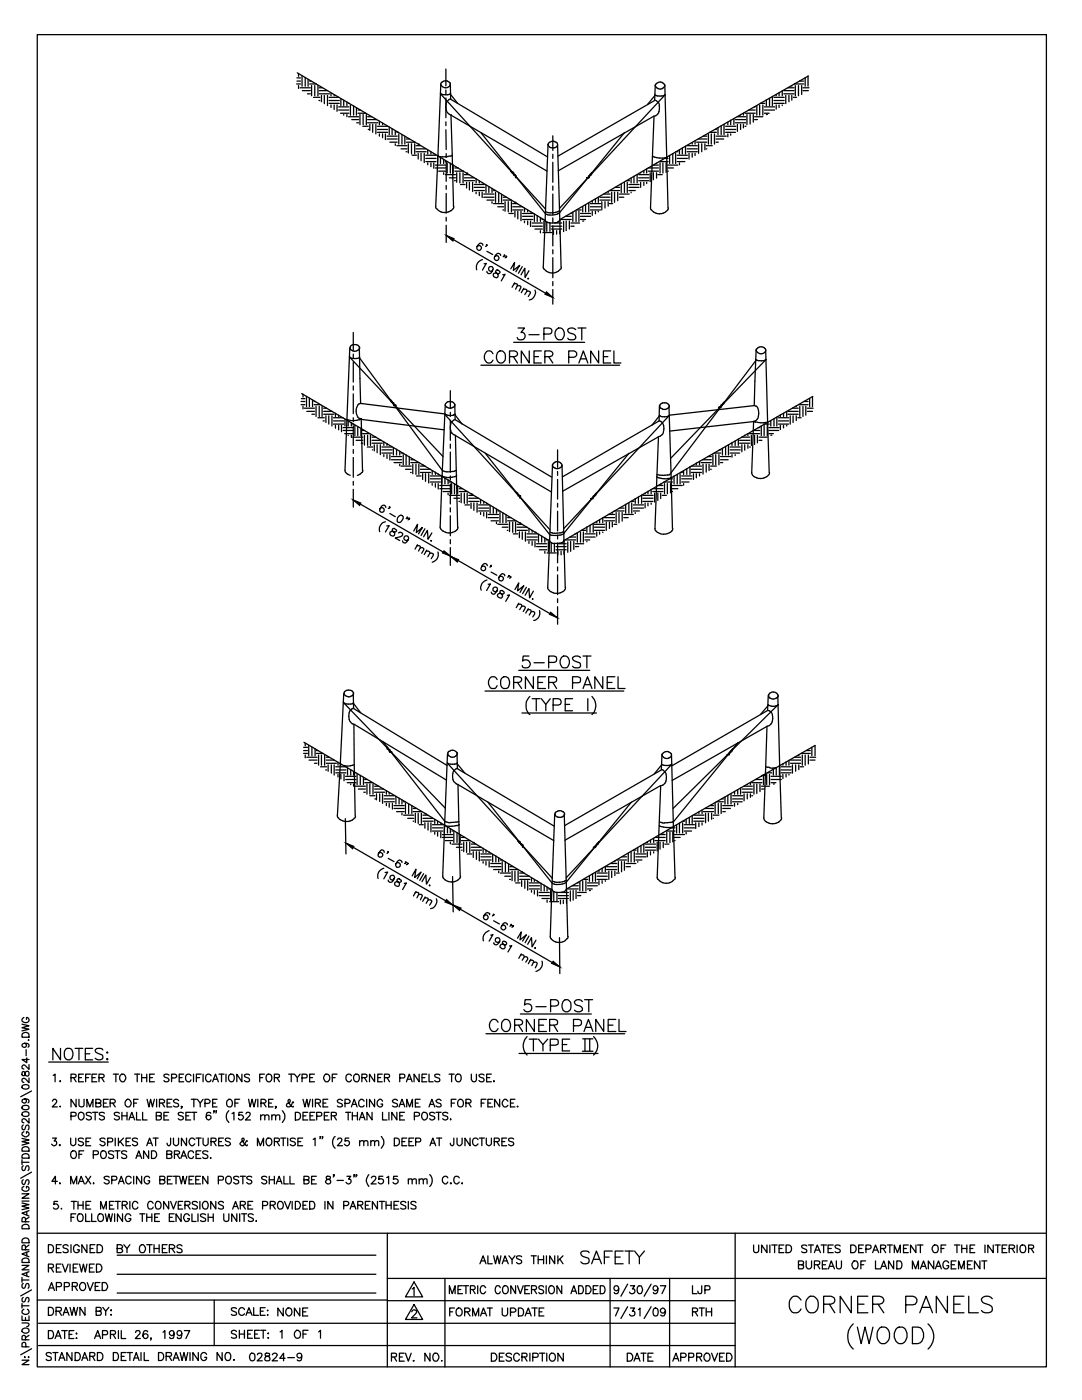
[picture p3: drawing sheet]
<svg xmlns="http://www.w3.org/2000/svg" width="216mm" height="279mm" viewBox="0 0 216 279" stroke-linecap="round" stroke-linejoin="round" font-family="sans-serif">
<defs><g id="words">
<text font-size="5.7" x="114.7" y="253.3">SAFETY</text>
<g font-size="4.9">
<text x="54.3" y="263.9">NONE</text>
<text x="136.9" y="263.9">RTH</text>
<text x="123.8" y="273">DATE</text>
<text x="133" y="273">APPROVED</text>
</g>
<g font-size="4.4">
<text x="8.5" y="251.2">DESIGNED</text>
<text x="22.2" y="251.2">BY OTHERS</text>
<text x="8.5" y="255.1">REVIEWED</text>
<text x="158" y="254.4">BUREAU OF LAND MANAGEMENT</text>
<text x="136.9" y="259.3">LJP</text>
<text x="48.7" y="272.7">02824-9</text>
</g>
</g></defs>
<g fill="none" stroke="#000" stroke-width=".25">
<path d="M7.4 6.9h201.4v265.9h-201.4zM59.2 16.8h.8M59.3 16.2h.7M59.3 15.6h.7M59.3 14.5l24.3 14.3 25.2 15.2 .1 .2M59.6 14.7v.5M59.6 17.1v.5M59.9 17.5h2M60.3 15.2v2M60.3 18.1h1.6M60.9 15.5v1.7M61.3 18.7h.6"/>
<path d="M61.5 15.9v1.3M61.8 16.8h1.3M61.8 16.2h.2M62.2 17.1v2M62.6 19.4h1.2M62.8 17.1v2M63.4 17.1v2M63.7 18.7h2M63.7 18.1h1.6M63.7 17.5h.6M64.1 19v1.3M64.7 19v1.7"/>
<path d="M65.3 19v2.1M65.7 19.4h1.9M66 18.5v.6M66.7 18.9v.2M68 19.7v1.4M68.6 20v1.1M87.9 18.7l20.9 23M87.9 18.6l.3 .2M88 16.9l-.6 14.2M88.1 17l.4 .4M88.2 18.8l.3 .1M88.3 16.3l-.3 .4v.3"/>
<path d="M88.5 17.5h.8M88.5 16.2l-.2 .2M88.6 16.2h.7M89 13.8v3.3M89 18v.7M89 19.6v3.9M89.3 16.2l.3 .2M89.6 19.9l-.3 .3M89.6 16.4l.2 .2M89.6 17.3l-.3 .1M89.6 18.9h-1.1M89.8 16.6v.4"/>
<path d="M89.8 17l-.2 .3M89.8 18.7l-.2 .1M89.9 16.8v2.9l-.3 .2M89.9 18.8l1.4 1.8M89.9 18.6v.1M89.9 19.8l19.3 11.5M130.6 20l.4 .1M130.7 18.9l.3 .2M130.7 19l-1.5 1.8M130.8 17l-.2 3M130.8 16.8v.5M130.9 17.3l.4 .4"/>
<path d="M131.3 16.5l-.4 .4M131.4 17.7h.7M131.4 16.4h.7M132.1 16.5l.5 .4M132.4 19.1h-1.4M132.4 19.1l.3-.1-21.1 22.6M132.6 17.3l-.5 .4M132.6 16.8v.5M132.7 17.1l.6 24.4M132.7 18.9v.1M152.9 19.9v1.2M153.6 19.6v1.5"/>
<path d="M154.1 19.2v1.9M154.4 19.4h2.1M154.9 18.9v.2M155.5 18.5v.6M156.1 18.2v.9M156.4 18.7h2M156.4 18.1h2M156.8 19v1.7M157.2 17.5h1.2M157.4 19v1.3M158 17.1v.1M158 19v1"/>
<path d="M158.3 19.4h.6M158.5 16.8h1.8M158.7 17.1v2M159.3 17.1v2M159.5 16.2h.8M160 17.1v1.8M160.2 18.1h1.1M160.2 17.5h1.2M160.7 15.6v1.6M161.2 15.2v2M161.3 15.2l-24.5 13.9-25.2 14.8M63.6 20.1h.2"/>
<path d="M65.7 20.6h2M65.7 20.1h2M66 20.9v.6M66.7 20.9v.9M67.3 20.9v1.3M67.6 22h2M67.6 21.3h2M68 22.6h1.6M68.6 22.9v.1M69.2 20.4v.7M69.2 22.9v.4M69.5 20.6h.2"/>
<path d="M69.5 23.3h2.1M69.9 20.9v2.1M70.2 23.9h1.4M70.6 21.1v1.9M71.1 21.5v1.5M71.2 24.5h.4M71.4 22.6h1.6M71.4 22h.5M71.8 22.9v2M72.4 25.2h1.1M72.5 22.9v2M73.1 22.9v2"/>
<path d="M73.3 24.5h2.1M73.3 23.9h1.9M73.3 23.3h.9M73.5 25.8h.1M73.8 24.8v1.2M74.4 24.8v1.6M75 24.8v1.9M75.3 26.4h2.1M75.3 25.8h2.1M75.3 25.2h2.1M75.7 24.2v.7M75.7 26.7v.5"/>
<path d="M76.3 24.6v.3M76.3 26.7v.8M76.9 26.7v1.2M77.2 27.7h2.1M77.2 27.2h2.1M77.7 25.3v1.6M77.8 28.4h1.5M78.2 25.7v1.2M78.9 26.1v.8M78.9 28.7v.3M79.2 26.4h.3M79.2 29.1h2"/>
<path d="M79.6 26.7v2.1M80 29.7h1.2M80.2 26.9v1.9M80.8 27.2v1.6M81 30.3h.2M81.1 28.4h1.7M81.1 27.7h.6M81.5 28.7v1.8M82.1 28.7v2M82.2 31h.9M82.7 28.7v2M83 30.3h2"/>
<path d="M83 29.7h2M83 29.1h1M83.4 28.8h.1M83.4 30.6v1.1M84 30.6v1.5M84.7 30.6v1.8M85 32.3h2M85 31.6h2M85 31h2M85.4 29.9v.8M85.4 32.5v.4M86 30.3v.4"/>
<path d="M86 32.5v.8M86.6 30.7h.1M86.6 32.5v1.1M86.9 33.5h2M86.9 32.9h2M87.3 31v1.6M87.4 31.2l-.5 10.1M87.4 31v.1l.2 .1 .7 .1M87.5 34.2h1.4M87.9 31.4v1.2M88.5 31.8v.8M88.5 34.5v.3"/>
<path d="M88.8 32.3h.4M88.8 34.9h2.1M89 24.3v.8M89 25.9v3.9M89 30.7v.7M89 32.3v3.9M89 37v.8M89 38.6v3.9M89 20.7l.1 1.3M89 22l.3 .5 .4 .3M89.2 32.5v2M89.2 20.2l-.2 .5"/>
<path d="M89.4 31.2l-1.1 .1M89.7 35.5h1.2M89.7 22.8l.3 .1M89.8 31.1l-.4 .1M89.9 32.6v1.9M90.2 30.9l-.4 .3M90.4 32.9v1.6M90.7 36.1h.2M90.7 34.2h1.8M90.7 33.5h.7M91.1 34.5v1.9M91.8 34.5v2"/>
<path d="M91.9 36.8h.9M92.4 34.5v2M92.7 36.1h2M92.7 35.5h1.9M92.7 34.9h.9M93.1 34.5h.1M93.1 36.4v1.1M93.7 36.4v1.5M94.3 36.4v1.8M94.6 38h2.1M94.6 37.4h2.1M94.6 36.8h2.1"/>
<path d="M95 35.7v.8M95 38.3v.4M95.6 36.1v.4M95.6 38.3v.7M96 26.5l12.9 16.2M96.2 36.4v.1M96.2 38.3v1.1M96.5 39.4h2.1M96.5 38.7h2.1M97 36.9v1.5M97.2 39.9h1.4M97.5 37.3v1.1"/>
<path d="M98.2 37.6v.8M98.5 38h.4M98.9 38.3v2.1M99.5 38.4v2M100.1 38.8v1.6M100.4 39.9h1.7M100.4 39.4h.6M102 34.2l.5 .2v.6h.5l-.1 .5-.1-.6-.5-.2-.4-.5M109.2 34.2l-19.2-11.2 .5 18.3M109.4 28.9v.2M109.4 28.8l-.6 14.9M109.4 28.6v.3"/>
<path d="M109.5 29.1a1.03 1.03 0 0 0 1.2 .4M109.7 28.4l-.2 .2M109.9 28.3l-.3 .1M110 28.2h.7M110.3 27.1v2.9M110.3 30.8v.8M110.3 32.4v4M110.3 37.1v.9M110.3 38.7v4M110.7 28.3l.3 .1M111 29.3l-.3 .2M111 28.4l.2 .2"/>
<path d="M111.2 28.6v.5M111.2 29.1l-.2 .2M111.3 28.9l.7 24.4M118.1 34.4l-.4 .4-.1 .6-.6 .1 .5 .1-.1-.5 .6-.2 .2-.5M118.8 39.7v.7M119.4 39.4v1M119.7 39.9h2M119.7 39.4h2M120.5 38.7h1.2M121.4 38.2v.2M121.7 38h1.9M122.1 38.3v2.1"/>
<path d="M122.6 38.3v2.1M122.8 37.4h.8M123.3 38.3v1.8M123.6 39.4h.9M123.6 38.7h1.9M124 36.7v1.7M124.6 26.5l-13 16-.3 .2M124.6 36.4v2M125 36.1h.6M125.2 36.4v2M125.5 38h1.3M125.5 37.4h2"/>
<path d="M125.5 36.8h2M125.9 35.6v.9M125.9 38.3v.2M126.5 35.2v1.3M127.1 34.9v1.6M127.5 36.1h2M127.5 35.5h2M127.5 34.9h2M127.8 34.4v.1M127.8 36.4v1M128.5 34.1v.4M128.5 36.4v.6"/>
<path d="M129 33.7v.8M129 36.4v.2M129.4 34.2h2M129.4 33.5h2M129.7 34.5v1.8M130.2 31.1l.1 .1M130.3 31.2l.7 .2M130.4 34.5v1.4M130.4 32.9h1M130.5 23.2l-.7 18.3 .1 .4M130.6 20.1l-19.3 11.1M130.9 23.1l-19.5 11"/>
<path d="M131 32.6h.1M131 34.5v1.1M131 20.1l.4 .4M131 31.5l1.2 .1M131.3 34.9h.9M131.4 20.5l.2 .5M131.5 21l.1 .4a1.62 1.62 0 0 1-.7 1.7M131.6 32.3h1.7M131.7 32.5v2M132.3 32.5v2M132.7 31.6h.6M132.9 32.5v1.9"/>
<path d="M133 31.4l-.8 .2M133.1 31.2l-.1 .2M133.2 34.2h.2M133.2 33.5h1.2M133.2 32.9h2.1M133.6 31v1.6M134.2 30.7v1.9M134.8 30.6v2M134.9 30.3h.4M135.1 32.3h1.6M135.1 31.6h2.1M135.1 31h2.1"/>
<path d="M135.6 29.9v.8M135.6 32.5v.4M136.2 29.6v1.1M136.8 29.2v1.5M137.1 30.3h2M137.1 29.7h2M137.1 29.1h2M137.5 30.6v1.1M138.1 28.4v.4M138.1 30.6v.8M138.7 28.1v.7M138.7 30.6v.4"/>
<path d="M139 28.4h2M139.3 27.7h1.7M139.4 28.7v1.9M140 28.7v1.6M140.3 27.2h.7M140.7 28.7v1.2M140.9 29.7h.1M140.9 29.1h1.2M141.4 26.7v2.1M141.6 26.4h1.3M141.9 26.7v2.1M142.6 26.7v2.1"/>
<path d="M142.7 25.8h.2M142.9 28.4h.4M142.9 27.7h1.5M142.9 27.2h2M143.3 25.5v1.4M143.9 25.1v1.8M144.5 24.8v2.1M144.8 26.4h2M144.8 25.8h2M144.8 25.2h2M145.2 24.4v.5M145.2 26.7v.6"/>
<path d="M145.8 24v.9M145.8 26.7v.3M146.4 23.7v1.2M146.8 24.5h2M146.8 23.9h2M147.1 24.8v1.4M147.1 23.3h1.7M147.8 22.9v.1M147.8 24.8v1M148.3 22.6v.4M148.3 24.8v.7M148.7 22.6h2"/>
<path d="M148.7 25.2h.2M149 22.9v2M149.4 22h1.3M149.7 22.9v1.9M150.3 22.9v1.5M150.5 21.3h.2M150.6 23.9h.5M150.6 23.3h1.6M151 21.1v1.9M151.6 20.9v2.1M151.7 20.6h.9M152.2 20.9v2.1"/>
<path d="M152.5 22.6h1M152.5 22h2.1M152.5 21.3h2.1M152.9 22.9h.1M154.4 20.6h2.1M154.4 20.1h2.1M154.9 20.9v.9M155.5 20.9v.6M156.1 20.9v.2M86.9 41.2l.2 .5M87.1 41.6l.4 .4M87.5 42l.5 .3"/>
<path d="M88 42.3h1.4M89 43.4v.7M89 45v3.4M89 47l21.3 12.4M89.9 42.1l-.5 .2M90.3 41.7l-.3 .4M90.6 41.2l-.2 .5M96.3 51.8a1.56 1.56 0 0 0-1.2 2M96.3 49v-.2a.74 .74 0 0 0-1 0 .74 .74 0 0 0 0 1 .45 .45 0 0 0 .8-.3 .45 .45 0 0 0-.7-.4l-.2 .1M96.6 52.6h.4l-.7 1.3M97.2 49l-.2-.1 .2-.1-.3 .4M97.2 50.2l1.1 .6"/>
<path d="M98.2 40.3v.3M98.3 53.9a.46 .46 0 0 1-.7 0 .46 .46 0 0 1 .1-.7 .46 .46 0 0 1 .7 .3v.2a1.11 1.11 0 0 1-.9 .9l-.3-.3v-.1M98.5 40.6h2M99.1 53.8l-.2 .4 .1 .2a.54 .54 0 0 1 .4 .5 .54 .54 0 0 1-.3 .5 .54 .54 0 0 1-.6-.2 .54 .54 0 0 1 0-.6l.4-.1 .6 .1 .3-.2a.66 .66 0 0 0-.7-.6zM99.3 41.3h1.2M99.9 51v-.2a.77 .77 0 0 0-1 0 .77 .77 0 0 0-.1 1.1 .48 .48 0 0 0 .7-.1 .48 .48 0 0 0-.1-.7 .48 .48 0 0 0-.7 .1M100.3 54.8l.5-.1-.8 1.4M100.3 41.9h.2M100.7 51h-.1l.1-.1v.2l-.3 .1M100.8 40.3v1.9M101.1 51.2h-.1v-.1l.1 .1-.1 .1-.2 .1M101.4 40.3v2"/>
<path d="M101.5 42.6h.9M101.9 53.7l.8-1.3-.3 1.6 1.3-1-.8 1.2M102.1 40.3v2M102.3 41.9h2M102.3 41.3h2M102.3 40.6h1M102.6 56.7l.2-.1 .5 .2-.4 .9M102.7 56.4l-.5 .9M102.8 40.4h.1M102.8 42.2v1.1M103.2 57.1l.5-.1 .3 .3-.4 .8M103.3 42.2v1.5"/>
<path d="M104 42.2v1.9M104.2 53.2l-.8 1.3M104.3 43.8h2M104.3 43.2h2M104.3 42.6h2M104.4 57.8l.4-.1 .4 .3-.5 .8M104.5 57.5l-.5 .9M104.7 41.5v.8M104.7 44.1v.3M105.1 58.2l.4-.1 .4 .2-.5 .9M105.3 41.9v.4M105.3 44.1v.7"/>
<path d="M105.4 55.6h.1l-.1 .1zM105.5 54l-.7 1.4-.1-1.9-.7 1.4M105.9 42.2v.1M105.9 44.1v1.1M106.2 45.1h2M106.2 44.5h2M106.6 42.7v1.5M106.8 57.9a1.55 1.55 0 0 1-1.2 2M106.8 45.7h1.4M107.2 43v1.2M107.8 43.4v.8M107.8 46v.5"/>
<path d="M108.1 43.8h.4M108.3 46.4h1.8M108.4 53.3l.1 .4M108.5 44.1v2.1M108.6 53.7l.4 .4M108.8 43.8l-.4 9.5M108.9 42.2l.4 .2M108.9 44.1l.8 .4M108.9 42.7l.4 .1M109 54.1l.5 .2M109.1 44.4v1.8M109.5 54.4h1.4"/>
<path d="M109.7 44.5v1.7M110.1 45.7h2M110.1 45.1h2M110.3 43.5v.8M110.3 45.1v4M110.3 49.8v.9M110.3 51.4v4M110.3 56.2v.8M110.3 57.8v2.9M110.4 46v.8M110.6 44.5h1.5M110.8 44.4l-1.1 .1"/>
<path d="M110.9 42.8l-1.6 .1M110.9 42.4h-1.6M111.1 46v.7M111.3 42.7l-.4 .1M111.3 42.3l-.4 .1M111.3 44.3l-.4 .2M111.4 54.1l-.5 .2M111.7 42.1l-.4 .1M111.7 44.2v-.4l-.4 .5M111.7 46v.7M111.8 53.7l-.4 .4M112 43.8h2"/>
<path d="M112 53.3l-.1 .4M112.5 44.2v2M112.8 43.2h1.2M113 44.1v1.9M113.6 44.1v1.6M113.9 42.6h.1M113.9 45.1h.7M113.9 44.5h1.7M114.3 42.3v1.9M114.9 42.2v2M115.1 41.9h.9M115.5 42.2v2"/>
<path d="M115.8 43.8h1M115.8 43.2h2.1M115.8 42.6h2.1M116.3 44.1h.1M116.3 41.2v1.1M116.8 40.8v1.5M117.5 40.5v1.8M117.8 41.9h2M117.8 41.3h2M117.8 40.6h2M118.2 40.1v.3M118.2 42.2v.8"/>
<path d="M118.8 42.2v.5M119.4 42.2v.1M120.1 40.3v1.6M120.7 40.3v1.2M121.4 40.3v.8M121.6 40.6h.6M130 41.9l.4 .4M130.4 42.3l.5 .2M132.8 42.3a2.19 2.19 0 0 1-1.9 .3M133.2 41.9l-.4 .4M133.4 41.5l-.2 .4M60.1 79.6h.7"/>
<path d="M60.2 78.5l24.3 14.3 25.2 15.1M60.5 78.7v.5M61.2 79.1v2M61.7 79.4v1.7M62.4 79.8v1.3M69.7 71.2l18.7 19.9M69.7 71.2l.3 .2M69.8 69.5l-1 24.3M69.9 69.7l.2 .2M69.9 69.2v.5M70 71.5h.3M70.1 69.8l.3 .2"/>
<path d="M70.4 70h.7M70.4 68.8l-.5 .4M70.4 68.8h.8M70.5 66.4v3.5M70.5 70.7v.8M70.5 72.3v4M70.5 77v.8M70.5 78.6v3.9M71.2 68.8l.3 .1M71.5 69l.2 .3v.4M71.5 69.9l-.3 .1M71.7 69.7l-.3 .2"/>
<path d="M71.7 69.3l.3 11.1M71.7 71.4l16.7 22.6M71.8 71.3l-.5 .2h-.9M77.9 79.7l.6 1 .6 .2-.5 .1v-.6l-.5-.1-.2-.5M89.9 78v3.5M96 72.9h27.6M98.4 70.6a.88 .88 0 0 0-1.1-.6 .88 .88 0 0 0-.6 1 1.15 1.15 0 0 0 1.1 1.4l.6-.5M99.5 70.2l.3-.2a1.24 1.24 0 0 1 1.1 .9 1.24 1.24 0 0 1-.5 1.4 1.09 1.09 0 0 1-1.3-.4 1.09 1.09 0 0 1 .1-1.3zM101.7 71.2l1.3-.2a.5 .5 0 0 0 0-.8l-1.3-.2v2.4M102.4 71.2l.9 1.2M102.5 68.3h14.2M103.4 65.5h1.3l-.7 .9a.76 .76 0 0 1 .8 .8 .76 .76 0 0 1-1 .6l-.4-.1-.2-.3"/>
<path d="M105.5 66.8h2.1M105.6 70v2.4l-1.6-2.4v2.4M106.6 71.2h.8M108 70h-1.4v2.4h1.4M108.5 66.7h1a.6 .6 0 0 0 .6-.6 .6 .6 0 0 0-.6-.6h-1v2.3M108.7 71.2l1.4-.2a.5 .5 0 0 0 0-.8l-1.4-.2v2.4M109.5 71.2l.8 1.2M111 65.8a.89 .89 0 0 1 1-.3 .89 .89 0 0 1 .6 .9 1.07 1.07 0 0 1-.2 1.1 1.07 1.07 0 0 1-1.1 .2 1.43 1.43 0 0 1-.3-1.9zM113.5 71.3h1a.64 .64 0 0 0 .4-1l-.4-.3h-1v2.4M114.9 65.8a1.1 1.1 0 0 0-1.6 0l.2 .6 .9 .3a.58 .58 0 0 1 .5 .6 .58 .58 0 0 1-.6 .5l-.8-.1-.2-.2M115.3 65.5h1.6M115.5 72.4l.9-2.4 .9 2.4"/>
<path d="M115.8 71.6h1.2M116.1 65.5v2.3M119.5 70v2.4l-1.6-2.4v2.4M120.4 71.2h.9M121.9 70h-1.5v2.4h1.5M122.5 70v2.4h1.4M150.8 71.7l.1 .1M150.9 69.8l-.4 11.1M150.9 71.9l-17.3 22.8M150.9 71.8l.6 .2 1.1-.1M150.9 69.6v.5M151 70.1l.2 .2"/>
<path d="M151.2 70.4l.3 .1M151.2 69.5l-.2 .2M151.5 69.3l-.3 .2M151.5 70.6h.7M151.5 69.3h.7M152.3 69.3l.3 .2M152.5 71.9l.4-.2-19.1 19.8M152.5 69.5l.3 .2M152.6 70.4l-.3 .1M152.7 69.6l.1 .5-.3 .2M152.8 70l.7 24.4M161.6 79.5v1.6"/>
<path d="M162.1 79.2v1.9M162.2 79.1l-24.5 14-25.2 14.8M60.1 80.8h.7M60.1 80.1h.7M60.5 81.1v.5M60.7 81.5h2M61.2 82.1h1.5M62.2 82.7h.5M62.7 80.8h1.3M62.7 80.1h.2M63.1 81.1v2M63.4 83.4h1.3"/>
<path d="M63.7 81.1v2M64.3 81.1v2M64.5 84h.2M64.6 82.7h2M64.6 82.1h1.6M64.6 81.5h.6M65 83v1.3M65.6 83v1.6M66.2 83v2M66.6 84.6h2M66.6 84h2M66.6 83.4h1.9"/>
<path d="M66.9 82.5v.6M66.9 84.9v.6M67.6 82.9v.2M67.6 84.9v.9M68.1 84.9v1.3M68.5 85.9h2M68.5 85.3h2M68.8 86.5h1.7M68.8 83.6v1.4M68.8 93.9l.2 .4M69 94.2l.2 .3 .7 .4M69.2 83.7l.8 .2"/>
<path d="M69.5 84v1M69.5 86.9h.1M70.1 84.3v.7M70.1 86.9v.4M70.4 84.6h.2M70.4 87.2h2M70.4 99.8l40.8 23.5M70.5 83.4v.7M70.5 85v3.9M70.5 89.7v.8M70.5 91.3v3.9M70.5 96.1v.7"/>
<path d="M70.5 97.7v3.5M70.8 84.9v2M71.1 87.9h1.3M71.1 81.4v1.3M71.2 82.7l.2 .5M71.4 83.2l.3 .3M71.4 80.9l-.2 .5M71.4 85.1v1.8M71.7 80.5l-.4 .4M71.7 83.8l-1.6 .1M71.7 83.5l.4 .1M71.8 94.6l-.5 .3"/>
<path d="M72 80.5l16.7 2.1M72 85.5v1.4M72 83.7l16.6 2.1M72 80.5l-.3 .1M72 83.6l-.3 .2M72.1 88.4h.3M72.1 83.6l.2 10.3M72.2 94.3l-.4 .4M72.3 86.5h1.5M72.3 85.9h.5M72.4 93.9l-.1 .4M72.7 86.9v1.9"/>
<path d="M73.3 89.2h1.1M73.3 86.9v2M73.9 86.9v2M74.2 88.4h2.1M74.2 87.9h1.9M74.2 87.2h.8M74.3 89.8h.1M74.7 88.8v1.2M75.3 88.8v1.6M75.9 88.8v1.9M76.2 90.4h2M76.2 89.8h2"/>
<path d="M76.2 89.2h2M76.6 88.2v.7M76.6 90.7v.4M77.2 88.5v.4M77.2 90.7v.8M77.8 90.7v1.1M78.1 91.8h2M78.1 91.1h2M78.5 89.3v1.5M78.6 92.3h1.5M79.1 89.7v1.1M79.8 90v.8"/>
<path d="M79.8 92.6v.4M80 90.4h.4M80 93h2M80.5 90.7v2.1M80.9 93.7h1.1M81 90.8v2M81.7 91.2v1.6M81.9 94.3h.1M82 92.3h1.6M82 91.8h.6M82.4 92.6v1.9M83 92.6v2.1"/>
<path d="M83.1 95h.9M83.6 92.6v2.1M83.9 94.3h2M83.9 93.7h2M83.9 93h.9M84.3 92.7v.1M84.3 94.5v1.2M84.9 94.5v1.6M85.5 94.5v1.9M85.9 96.2h2M85.9 95.6h2M85.9 95h2"/>
<path d="M86.2 93.9v.8M86.2 96.5v.3M86.9 94.2v.5M86.9 96.5v.7M87.4 94.6v.1M87.4 96.5v1.1M87.8 97.5h2M87.8 96.9h2M88.1 95.1v1.5M88.3 94.9v.2l.4 .1M88.4 98.1h1.4M88.4 94l.4 .1"/>
<path d="M88.7 95.2h.4M88.8 95.4v1.2M88.8 82.7l20.9 23M88.8 82.6l.6 .2M88.8 80.8l-1 24.4M88.8 80.8l.1 .2M88.9 80.5l-.1 .3M88.9 81l.2 .3M89.1 81.2l.3 .2M89.4 80.2h.8M89.4 95.8v.8M89.4 98.4v.3"/>
<path d="M89.4 81.4h.8M89.4 80.2l-.5 .3M89.7 96.2h.4M89.7 98.9h2M89.9 82.3v.8M89.9 83.9v4M89.9 88.6v.9M89.9 90.2v4M89.9 95v.8M89.9 96.6v4M89.9 84.7v.9l.3 .9M90.1 96.5v2"/>
<path d="M90.1 84.2l-.2 .5M90.2 80.2l.3 .1M90.2 86.4l.4 .4 .3 .1M90.3 94.1h-1.5M90.4 80.3l.3 .3M90.4 81.2l-.2 .2M90.5 83.9l-.3 .3M90.5 82.9h-1.1M90.6 99.4h1.1M90.7 96.6v1.9M90.7 80.6v.4l-.2 .3M90.7 95.1l-1.6 .2"/>
<path d="M90.7 82.7l-.2 .1M90.7 82.7l1.5 1.9M90.7 80.7l.1 3 19.3 11.5M90.8 94l-.4 .1M90.8 82.6v.1M90.8 83.7l-.3 .2M91.1 93.8l-.4 .2M91.1 94.9l-.4 .2M91.3 97v1.5M91.6 98.1h1.7M91.6 97.5h.7M92 98.4v1.9"/>
<path d="M92.7 98.4v2M93.2 98.4v2M93.5 99.4h2M93.5 98.9h1M94 98.5h.1M95.9 99.7v.7M96.8 90.5l12.9 16.2M102.8 98.1l.5 .3 .1 .6h.5l-.1 .4-.1-.5-.5-.3-.4-.4M110 98.2l-19.1-11.3 .4 18.4M110.2 92.8l-.9 24.5M110.3 92.6v.5M110.3 93.1l.3 .2"/>
<path d="M110.5 93.3l.3 .1M110.8 93.5h.7M110.8 92.2h.7M110.8 92.2l-.5 .4M111.3 89.8v3.5M111.3 94.1v.8M111.3 95.7v3.9M111.6 92.2l.4 .4M111.9 93.3l-.3 .1M112 93.1l-.2 .2M112.1 92.6v.3M112.1 92.9l.7 24.4"/>
<path d="M112.1 92.9v.2M112.3 98l19.1-10.8-.7 18.3 .1 .4M119 98.4l-.6 .9-.5 .2 .4 .1v-.5l.5-.2 .3-.5M125.5 90.5l-13 15.9M126.8 99.5v.9M127.4 99.2v1.2M128 98.8v1.6M128.3 99.4h2M128.3 98.9h2M128.7 98.4v.1M129.3 98v.5M129.9 97.7v.8"/>
<path d="M130.2 98.1h2.1M130.2 97.5h2.1M130.6 98.4v1.8M131.1 94.7h.2M131.1 95.1v.1M131.1 95.2l.8 .3M131.3 98.4v1.5M131.3 96.9h1M131.3 94.7l.4 .1M131.5 84l.7 .5M131.5 84l-19.3 11.2M131.6 83l-1.5 1.8"/>
<path d="M131.6 81l-.1 3M131.6 83h.2M131.8 96.6h.1M131.8 98.4v1.1M131.9 80.6a.57 .57 0 0 0 0 .9M131.9 95.5l1.2 .1M131.9 81.5l.3 .1M132.1 86.7l-.3 .3-.4 .1M132.2 98.9h.8M132.2 81.7h.7M132.2 80.4a1.03 1.03 0 0 1 1.2 .4M132.2 84.5l.2 .5"/>
<path d="M132.2 80.4l-.3 .2M132.4 86.3l-.2 .5M132.4 85v1.2M132.5 96.2h1.7M132.6 96.5v2M133.2 96.5v2M133.3 81.5l-.3 .1M133.3 94.8h-1.6M133.3 83.1h-1.4M133.4 81.3l-.2 .2M133.5 80.8v.5M133.5 83l-21 22.5"/>
<path d="M133.5 81.1l.4 14.3M133.5 82.9l-.2 .1M133.5 95.6h.7M133.6 82.9v.1M133.6 86l16.8-1.9-.4 10.2 .1 .4M133.6 94.7l-.4 .1M133.8 96.5v1.9M133.9 95.3v.1M133.9 95.4l-.8 .1M133.9 95.4l.3 10.1M134.1 98.1h.1M134.1 97.5h1.2"/>
<path d="M134.1 96.9h2.1M134.5 95v1.6M135.1 94.7v1.9M135.7 94.5v2.1M135.8 94.3h.4M136 96.2h1.5M136 95.6h2.1M136 95h2.1M136.4 93.9v.8M136.4 96.5v.3M137 93.5v1.2M137.7 93.1v1.6"/>
<path d="M137.9 94.3h2.1M137.9 93.7h2.1M137.9 93h2.1M138.4 94.5v1.2M138.9 92.4v.4M138.9 94.5v.9M139.6 92.1v.7M139.6 94.5v.5M139.9 92.3h2M140.2 91.8h1.7M140.3 92.6v2M140.9 92.6v1.6"/>
<path d="M141.2 91.1h.7M141.5 92.6v1.3M141.8 93.7h.1M141.8 93h1.1M142.2 90.7v2.1M142.5 90.4h1.3M142.8 90.7v2.1M143.5 90.7v2.1M143.5 89.8h.3M143.8 92.3h.4M143.8 91.8h1.5M143.8 91.1h2"/>
<path d="M144.2 89.5v1.3M144.5 80.2l-.3 .4-.2 .5-.6 .2h.4v-.5l.5-.1 .3-.5M144.8 89.1v1.7M145.4 88.8v2M145.7 90.4h1.9M145.7 89.8h2M145.7 89.2h2M146.1 88.3v.6M146.1 90.7v.5M146.7 88v.9M146.7 90.7v.2M147.3 87.6v1.3"/>
<path d="M147.6 88.4h2M147.6 87.9h2M148 87.2h1.6M148 88.8v1.4M148.6 86.9h.1M148.6 88.8v1M149.2 86.5v.4M149.2 88.8v.7M149.5 86.5h2.1M149.5 89.2h.2M149.9 86.9v2M150.1 94.8l.4 .4"/>
<path d="M150.3 85.9h1.3M150.4 84.1l.4 .2M150.4 81l-16.9 1.9M150.5 81l.3 .1M150.5 95.1a2.19 2.19 0 0 0 1.9 .3M150.6 86.9v1.8M150.8 84.2l.4 .1M150.8 84l-.4 .1M150.9 81l.3 .4M151.1 86.9v1.5M151.2 81.4l.2 .9-.1 .8M151.2 84.3l1.2 .1"/>
<path d="M151.3 85.3h.3M151.3 83.2l-.6 .8M151.5 87.9h.5M151.5 87.2h1.6M151.9 85v1.9M152.5 84.9v2M152.6 84.6h.9M153 95.1l-.6 .3M153.1 84.9v2M153.2 84.2l-.9 .2M153.3 94.8l-.3 .4M153.4 86.5h.9"/>
<path d="M153.4 85.9h2M153.4 85.3h2.1M153.6 94.3l-.2 .4M153.8 86.9h.1M153.8 83.9v1.1M154.4 83.6v1.4M155 83.2v1.8M155.3 84.6h2.1M155.3 84h2.1M155.3 83.4h2.1M155.7 82.8v.3M155.7 84.9v.8"/>
<path d="M156.3 82.5v.6M156.3 84.9v.5M157 82.1v1M157 84.9v.1M157.2 82.7h2.1M157.2 82.1h2.1M157.7 83v1.6M158.1 81.5h1.2M158.2 83v1.3M158.9 81v.1M158.9 83v.9M159.2 83.4h.6"/>
<path d="M159.3 80.8h1.9M159.6 81.1v2M160.2 81.1v2M160.4 80.1h.8M160.8 81.1v1.8M161.1 82.1h1M161.1 81.5h1.1M76.9 104.1a1.53 1.53 0 0 0-1.1 2M77 101.3a.45 .45 0 0 0-.7-.4l-.5 .6a.47 .47 0 0 0 .2 .7 .47 .47 0 0 0 .7-.3 .47 .47 0 0 0-.5-.6l-.4 .2M77.2 105l.5-.1-.8 1.3M77.8 101.3l-.1-.2h.1l-.1 .3-.2 .1M77.8 102.5l1.1 .6"/>
<path d="M78.4 105.5l-.2 .3 .2 .2a.54 .54 0 0 1 .3 .5 .54 .54 0 0 1-.3 .5 .54 .54 0 0 1-.5-.2 .54 .54 0 0 1 0-.6l.3-.2 .7 .2 .2-.2v-.2l-.4-.3zM79.4 103.2l.3-.3a.48 .48 0 0 1 .5 0 .48 .48 0 0 1 .3 .5l-.5 .8a.45 .45 0 0 1-.7-.2zM79.5 106.4a.49 .49 0 0 1 .6-.1 .49 .49 0 0 1 .2 .4l-.4 .4-1 .3 .9 .5M81.4 103.3l-.2-.1 .1 .2-.3 .1M81.5 107.7a.49 .49 0 0 1-.7 .1 .49 .49 0 0 1-.1-.7 .49 .49 0 0 1 .7-.1 .85 .85 0 0 1 0 .9 .85 .85 0 0 1-.8 .4l-.3-.4M81.7 103.5h-.1l.1-.1v.2l-.3 .2M82.6 106l.7-1.4-.2 1.7 1.2-1-.8 1.2M83.1 109l.5-.1 .3 .2-.4 .9M83.3 108.7l-.5 .9M83.8 109.4l.5-.1 .3 .2-.5 .9M84.8 105.5l-.8 1.4M85 110h.5l.3 .2-.4 .9"/>
<path d="M85.2 109.8l-.5 .9M85.7 110.5l.3-.1 .5 .2-.5 .9M86 107.9h.1l-.1 .1zM86.2 106.4l-.8 1.2-.1-1.8-.8 1.3M87.4 110.2a1.58 1.58 0 0 1-1.2 2M87.8 105.2l.1 .4M88 105.6l.4 .4M88.4 106l.5 .2M89.9 101.3v.9M89.9 102.9v4M89.9 107.7v.8M89.9 109.3v3.5"/>
<path d="M91.4 105.3a1.92 1.92 0 0 1-2.5 1M91.6 100.1h.1M92.8 100.8h.9M93.5 100.1h2.1M94 100.4v1.1M94.6 100.4v1.4M95.2 100.4v1.8M95.5 102h2M95.5 101.4h2M95.5 100.8h2M95.9 102.3v.4M96.5 100.1v.3"/>
<path d="M96.5 102.3v.7M97.1 100.4h.1M97.1 102.3v1.1M97.2 115.8a1.56 1.56 0 0 0-1.2 2M97.2 112.9v-.1a.5 .5 0 0 0-.7-.2l-.5 .9a.49 .49 0 0 0 .5 .4 .49 .49 0 0 0 .4-.6 .49 .49 0 0 0-.7-.3l-.1 .1M97.4 116.6l.5-.1-.8 1.3M97.4 103.3h2M97.4 102.7h2M97.8 100.8v1.6M98 103.9h1.4M98 114.2l1.1 .6M98.1 112.9l-.2-.1h.2l-.1 .2-.3 .1"/>
<path d="M98.4 101.2v1.2M99.1 101.6v.8M99.1 104.2v.3M99.2 117.9a.47 .47 0 0 1-.7 0 .47 .47 0 0 1 .1-.7 .47 .47 0 0 1 .7 .2 1.21 1.21 0 0 1-.7 1.2l-.4-.1-.1-.3M99.3 102h.4M99.3 104.6h2.1M99.8 102.3v2M99.8 117.9v.3l.3 .3a.43 .43 0 0 1 .2 .6 .43 .43 0 0 1-.6 .2 .51 .51 0 0 1-.4-.6 .81 .81 0 0 1 1.1-.2l.2-.1a.53 .53 0 0 0-.8-.5zM100.2 105.2h1.2M100.3 102.4v1.9M100.7 114.9v-.1a.45 .45 0 0 0-.7-.2 .72 .72 0 0 0-.5 .6 .72 .72 0 0 0 .3 .7 .48 .48 0 0 0 .6-.2 .48 .48 0 0 0-.2-.7 .48 .48 0 0 0-.6 .2M101 102.7v1.6"/>
<path d="M101.2 118.8l.5-.1-.8 1.3M101.2 105.8h.2M101.3 103.9h1.6M101.3 103.3h.6M101.6 114.9l-.1 .1v-.1h.1l-.3 .3M101.7 104.2v1.9M101.9 115.2l-.1-.1 .1 .1-.2 .2M102.3 104.2v2M102.4 106.5h.9M102.8 117.7l.7-1.4-.2 1.6 1.2-1-.7 1.3M102.9 104.2v2M103.2 105.8h2"/>
<path d="M103.2 105.2h2M103.2 104.6h.9M103.6 104.3h.1M103.6 106.2v1.1M104.2 106.2v1.4M104.8 106.2v1.8M105 117.2l-.7 1.3M105.2 107.8h2M105.2 107.2h2M105.2 106.5h2M105.5 105.5v.7M105.5 108.1v.4"/>
<path d="M106.2 105.8v.4M106.2 108.1v.7M106.3 119.5h.1M106.4 118l-.7 1.3-.2-1.8-.7 1.3M106.8 106.2h.1M106.8 108.1v1M107.1 109.1h2M107.1 108.5h2M107.4 106.6v1.6M107.6 109.7h1.5M108.1 107v1.2M108.7 107.4v.8"/>
<path d="M108.7 110v.4M109 107.8h.4M109.2 110.4h1.8M109.3 117.2l.1 .5M109.4 108.1v2M109.5 117.7l.2 .3 .7 .3M109.7 107.9l.4 .4M109.7 106.6l.1 .1M109.8 106.2l.4 .1M109.8 106.7l.3 .1M110 108.4v1.8M110.1 108.4l.5 .1"/>
<path d="M110.4 118.3h1.4M110.6 108.5v1.6M110.9 109.7h2.1M110.9 109.1h2.1M111.3 100.4v.8M111.3 102v4M111.3 106.8v.8M111.3 108.4v3.9M111.3 113.1v.8M111.3 114.7v4M111.3 119.5v.8M111.3 110v.7"/>
<path d="M111.4 108.5h1.6M111.7 106.3l-1.5 .1M111.7 106.8h-1.5M112 110v.7M112.1 106.7l-.4 .1M112.1 108.3l-.4 .1h-1.1M112.2 106.3l-.4 .1M112.5 106.1l-.4 .1M112.5 106.5l-.4 .2M112.5 106.4v.1M112.5 107.8l-.4 .5M112.5 107.8v.4"/>
<path d="M112.5 110v.6M112.7 117.7l-.4 .4-.5 .2M112.8 117.2l-.1 .5M112.8 107.8h2.1M113.3 108.1v2.1M113.7 107.2h1.2M113.9 108.1v1.9M114.5 108.1v1.6M114.8 106.5h.1M114.8 109.1h.7M114.8 108.5h1.7M115.2 106.3v1.9"/>
<path d="M115.8 106.2v2M116 105.8h.8M116.4 106.2v2M116.7 107.8h1M116.7 107.2h2.1M116.7 106.5h2.1M117.1 105.1v1.1M117.1 108.1h.1M117.7 104.8v1.4M118.4 104.5v1.7M118.6 105.8h2.1M118.6 105.2h2.1"/>
<path d="M118.6 104.6h2.1M119.1 104.1v.2M119.1 106.2v.8M119.6 103.7v.6M119.6 106.2v.4M120.3 103.3v1M120.3 106.2v.1M120.6 103.9h2M120.6 103.3h2M121 104.2v1.6M121.4 102.7h1.2M121.6 104.2v1.3"/>
<path d="M122.2 102.2v.2M122.2 104.2v.9M122.5 104.6h.6M122.6 102h1.9M122.9 102.3v2M123.5 102.3v2M123.6 101.4h.9M124.1 102.3v1.7M124.5 103.3h.9M124.5 102.7h1.9M124.8 100.6v1.8M125.5 100.4v2"/>
<path d="M125.9 100.1h.6M126.1 100.4v2M126.4 102h1.2M126.4 101.4h2M126.4 100.8h2M126.8 102.3v.2M128.3 100.1h2M128.7 100.4v.9M129.3 100.4v.6M129.9 100.4v.2M130.8 105.9l.4 .4M131.2 106.2a2.19 2.19 0 0 0 1.9 .3"/>
<path d="M133.7 106.2l-.5 .3M134.1 105.9l-.4 .4M134.2 105.5l-.1 .4M68.6 138.4l-1.3 24.4M68.7 138.1v.5M68.7 138.6l.2 .3M68.9 137.9l-.2 .2M68.9 138.8l.3 .1M69 137.9a1.31 1.31 0 0 1 1.3 0M69.2 139h.8M70.2 138.8l-.2 .2M70.3 137.9l.2 .4v.3"/>
<path d="M70.4 138.7l-.2 .2M70.5 138.4l.1 2.9M96.8 137.9h27.7M99.2 135.6a.88 .88 0 0 0-1-.5 .88 .88 0 0 0-.7 .8 1.09 1.09 0 0 0 .2 1.2 1.09 1.09 0 0 0 1.2 .2l.3-.5M100.1 135.4a.89 .89 0 0 1 1-.3 .89 .89 0 0 1 .6 .8 1.04 1.04 0 0 1-.2 1.2 1.04 1.04 0 0 1-1.2 .2 1.62 1.62 0 0 1-.2-1.9zM102.5 136.2h1a.61 .61 0 0 0 .5-1l-.5-.1h-1v2.3M103.3 136.2l.8 1.2M103.4 120.6h.4l.3 .2-.4 .9M103.5 133.8h14.2M103.5 120.4l-.5 .9M104.1 121h.4l.3 .2-.4 .8M105.3 121.7h.4l.3 .2-.4 .8"/>
<path d="M105.4 121.5l-.5 .9M105.5 130.9h-1.1l-.1 1a.87 .87 0 0 1 1.2 0 .87 .87 0 0 1 0 1.2 .87 .87 0 0 1-1.2 0l-.1-.3M105.7 139a2.51 2.51 0 0 0 0 3.6M106 122.1l.4-.1 .3 .3v.2l-.4 .6M106.2 139.4h1.6M106.4 135.1v2.3l-1.6-2.3v2.3M106.6 132.3h2M107 139.4v2.5M107.3 136.2h1M107.6 121.8a1.5 1.5 0 0 1-1.1 2M108 139.4l.9 1.2v1.3M108.8 135.1h-1.5v2.3h1.5"/>
<path d="M109.5 132.2h1.1a.65 .65 0 0 0 .5-.6 .65 .65 0 0 0-.5-.7h-1.1v2.4M109.5 136.2l1.4-.1 .2-.3-.1-.6-.5-.1h-1v2.3M109.8 139.4l-.9 1.2M110.3 136.2l.8 1.2M111.3 121.1v3.5M112.2 131.1a1.08 1.08 0 0 1 1.3 .3 1.08 1.08 0 0 1 0 1.3 .88 .88 0 0 1-1 .6 .88 .88 0 0 1-.7-.9 1.53 1.53 0 0 1 .4-1.3zM114.2 136.3h1.1l.5-.2a.67 .67 0 0 0-.5-1h-1.1v2.3M114.2 139.4h-1.4v2.5h1.4M115.8 131.2a1.06 1.06 0 0 0-1.6 0 .67 .67 0 0 0 .6 .7l.8 .4a.59 .59 0 0 1 .2 .6 .59 .59 0 0 1-.5 .4l-.8-.1-.3-.2M116.3 137.4l.9-2.3 .9 2.3M116.3 130.9h1.6M116.7 136.6h1.1"/>
<path d="M117.1 130.9v2.4M117.3 139.4v2.5M118.1 139a2.51 2.51 0 0 1 0 3.6M120.3 135.1v2.3l-1.6-2.3v2.3M121.2 136.2h.9M122.7 135.1h-1.5v2.3h1.5M123.3 135.1v2.3h1.4M153.3 138.7l-.1 3M153.4 139.1l.2 .2M153.4 138.6v.5M153.6 139.3l.3 .1M153.6 138.4l-.2 .2"/>
<path d="M153.9 138.2l-.3 .1M153.9 139.4h.8M153.9 138.2h.8M154.7 138.2l.3 .1M155 138.4l.2 .2M155 139.3l-.3 .1M155.2 139.1l-.2 .2M155.2 138.6v.5M155.2 138.9l.7 24.4M60.6 150.4h.7M60.6 149.8h.7M60.6 149.2h.7"/>
<path d="M60.6 148.1l24.4 14.3 25.1 15.2M60.9 148.3v.5M60.9 150.7v.5M61.2 151.1h2.1M61.6 148.8v2M61.7 151.7h1.6M62.2 149.1v1.7M62.7 152.3h.6M62.9 149.4v1.4M63.1 150.4h1.4M63.1 149.8h.3M63.6 150.7v2"/>
<path d="M64 153h1.2M64.1 150.7v2M64.8 150.7v2M65 153.7h.2M65.1 152.3h2M65.1 151.7h1.6M65.1 151.1h.6M65.5 152.6v1.3M66.1 152.6v1.7M66.7 152.6v2.1M67 154.2h2M67 153.7h2"/>
<path d="M67 153h2M67.4 152.1v.6M67.4 154.6v.5M68 152.5v.2M68 154.6v.8M68.5 140.2l20.3 21.1M68.6 140.2l.2 .2M68.7 154.6v1.2M68.7 152.8l.6 .1M68.8 140.4l.3 .1M69 155.6h2M69 154.9h2"/>
<path d="M69.1 140.5h.9M69.3 156.2h1.7M69.3 153.3v1.4M69.7 142.3l-.1 .8 .3 1M69.9 141.8l-.2 .5M69.9 152.8l-.6 .1M69.9 144.1l.4 .3M70 153.6v1.1M70 156.5v.1M70.2 144.4l.4 .1M70.3 140.5h-.3M70.5 140.3l-.2 .1"/>
<path d="M70.6 140.2l1.4 2M70.6 154v.7M70.6 156.5v.4M70.6 141.4l18.6 11.4M70.6 141.3l-.4 .2-.3 .3M70.6 144.6l.1 8M70.6 144.5l18.5 11.2M70.7 152.6l.2 10.3M70.7 152.6l-.8 .2M70.9 154.2h.1M70.9 156.9h2M71.3 154.6v2"/>
<path d="M71.5 157.5h1.4M71.9 154.7v1.9M72.5 155.1v1.5M72.6 158.1h.3M72.8 156.2h1.5M72.8 155.6h.4M73.2 156.5v2M73.8 156.5v2M73.8 158.8h1M74.4 156.5v2M74.7 158.1h2.1M74.7 157.5h1.8"/>
<path d="M74.7 156.9h.8M74.8 159.4h.1M75.1 158.4v1.2M75.8 158.4v1.5M76.3 158.4v1.9M76.4 148l12.4 15.9 .2 .2M76.7 159.4h2M76.7 158.8h2M77.1 157.8v.7M77.2 149l.3 .4 .2 .6 .5 .1-.4 .1 .1-.5-.6-.2-.2-.5M77.7 158.2v.3M79 158.9v1.6"/>
<path d="M79.6 159.3v1.2M80.2 159.6v.9M89.3 152.3l.4 .2h1M89.3 152.3l20.9 23M89.3 150.5l-.6 14.2M89.3 152.2v.1M89.4 150.1v.5l.2 .3M89.6 149.9l-.2 .2M89.6 150.9l.3 .1M89.9 151.1h.7M89.9 149.8h.8M89.9 149.8l-.2 .2"/>
<path d="M90.4 154.3l-.1 .9 .3 .9M90.6 153.8l-.2 .5M90.7 149.8l.3 .2M90.7 156.1l.4 .3M90.9 153.5l-.3 .3M91 150l.2 .2M91 150.9l-.3 .1M91 152.5h-.3M91 156.4l.4 .1M91.2 150.6l-.3 .3M91.2 152.4l1.5 1.8M91.2 150.4l.1 2.9"/>
<path d="M91.2 150.2v.4M91.2 152.3l-.2 .1M91.3 152.2l-.1 .1M91.3 153.4l19.3 11.5M91.3 153.3l-.3 .2M104.1 142.3h14.9M110.4 140.7l1.4-.1a.66 .66 0 0 0 .1-.7 .66 .66 0 0 0-.5-.5h-1v2.5M112.8 140.6h.9M131.8 156.8l-.7 18.3M131.8 156.8l-19.1 10.9M132 153.7l-19.3 11.1M132 153.6l.4 .1"/>
<path d="M132 152.5l.1 .1M132 152.6l-1.4 1.8M132.1 150.6l-.1 3M132.1 152.6l.8 .2 .9-.1M132.2 150.4v.5M132.2 150.9l.2 .2M132.3 156.7l-.4 .1M132.3 153.7l.4 .4M132.4 151.1l.3 .2M132.4 150.2l-.2 .3M132.7 150.1l-.3 .1M132.7 151.3h.8"/>
<path d="M132.7 150h.8M132.7 154.1l.2 .5M132.9 155.9l-.2 .4-.4 .4M132.9 154.6v1.3M133.4 150.1l.3 .1M133.7 151.1l-.3 .2M133.7 150.2l.3 .3M133.9 150.4l.1 .5-.3 .2M134 150.7l.7 24.4M134 152.6l-21 22.6M134.1 152.5l-.4 .2M134.1 155.8l18.9-10.8-.6 18.3"/>
<path d="M144 159.4h.3M144.7 159.1v1.4M145.2 158.7v1.8M145.9 158.4v2.1M146.2 149.5l-.5 .4-.1 .5-.6 .2 .5 .1v-.5l.5-.2 .2-.5M146.2 159.4h2M146.2 158.8h2M146.6 158v.5M147.2 148.3l-12.8 15.7-.7 .2M147.2 157.6v.9M147.8 157.3v1.2M148.1 158.1h2"/>
<path d="M148.1 157.5h2M148.5 158.4v1.4M148.5 156.9h1.6M149.1 156.5v.1M149.1 158.4v1M149.7 156.2v.4M149.7 158.4v.7M150 156.2h2M150 158.8h.2M150.4 156.5v2M150.8 155.6h1.2M151 156.5v1.9"/>
<path d="M151.6 156.5v1.5M151.8 154.9h.2M152 157.5h.5M152 156.9h1.6M152.1 154.7h.5M152.3 154.7v1.9M152.9 153l.3 .2M152.9 154.6h-.4M153 154.6v2M153.1 154.2h.9M153.2 141.8l-19.1 11M153.2 141.8l.4 .1"/>
<path d="M153.2 153.1l.5 .1M153.3 140.6v.1M153.3 140.8l-1.5 1.8M153.3 140.7l.6 .2M153.6 154.6v2M153.6 141.9l.3 .3M153.6 153.3h.6M153.8 144.5l-.3 .3-.4 .1M153.9 156.2h.9M153.9 155.6h2M153.9 154.9h2M153.9 142.2l.3 1-.1 .8"/>
<path d="M154.1 144l-.2 .5M154.3 156.5h.1M154.3 153.5v1.2M154.7 140.9h-.8M154.8 153.2l-.6 .1M154.9 153.2v1.5M155 140.8l-.3 .1M155 140.8l.3-.2-21 20.7M155.5 152.8v1.9M155.8 154.2h2.1M155.8 153.7h2.1M155.8 153h2.1"/>
<path d="M156.2 152.5v.2M156.2 154.6v.8M156.9 152.1v.6M156.9 154.6v.5M157.4 151.8v.9M157.4 154.6v.1M157.7 152.3h2.1M157.7 151.7h2.1M158.1 152.6v1.7M158.6 151.1h1.2M158.8 152.6v1.3M159.4 150.7v.1"/>
<path d="M159.4 152.6v1M159.6 153h.7M159.8 150.4h1.9M160.1 150.7v2M160.7 150.7v2M160.9 149.8h.8M161.3 150.7v1.8M161.6 151.7h1M161.6 151.1h1.2M162 149.2v1.6M162.6 150.8v-2l-24.4 13.9-25.2 14.8M67.3 162.8l.1 .4"/>
<path d="M67.5 163.2l.2 .3 .7 .3M68.4 163.8l1.4 .1M68.9 163.4l.1 7M69.2 168.3l42.5 24.7M70.4 163.6l-.6 .2M70.7 163.2l-.4 .4M70.9 162.9l-.1 .4M76.6 173.3a1.56 1.56 0 0 0-1.2 2M76.7 170.1v-.2a.45 .45 0 0 0-.7-.2l-.6 .9a.47 .47 0 0 0 .7 .4 .47 .47 0 0 0 .2-.7 .47 .47 0 0 0-.8 .1M76.7 160h2M76.8 174.1l.6-.1-.8 1.4M77.1 160.3v.5"/>
<path d="M77.5 170h-.1h.1l-.3 .3M77.5 171.3l1.1 .7M77.7 160.3v.8M78.3 160.3v1.2M78.6 175.4a.46 .46 0 0 1-.7 0 .46 .46 0 0 1 .1-.7 .46 .46 0 0 1 .7 .2v.2a1.11 1.11 0 0 1-.9 1l-.3-.3v-.2M78.6 161.3h2.1M78.6 160.8h2.1M79.1 162h1.6M79.3 175.4l-.1 .3 .1 .2a.54 .54 0 0 1 .4 .5 .54 .54 0 0 1-.3 .5 .54 .54 0 0 1-.6-.2 .54 .54 0 0 1 0-.6l.4-.1 .6 .1 .3-.2v-.2l-.5-.3zM80.2 172.1v-.1a.54 .54 0 0 0-.8-.2 .91 .91 0 0 0-.3 1.2 .48 .48 0 0 0 .7-.1 .48 .48 0 0 0-.1-.7 .48 .48 0 0 0-.7 .2M80.2 162.3v.3M80.5 160h.3"/>
<path d="M80.5 162.7h2.1M80.7 176.3l.4-.1-.8 1.3M80.9 160.3v2.1M81 172.1h-.1v-.1l.1 .1v.1l-.3 .1M81.4 163.3h1.2M81.4 172.3h-.1l.1-.1v.3l-.3 .1M81.5 160.5v1.9M82.2 160.8v1.6M82.2 174.8l.8-1.3-.3 1.6 1.3-1.1-.7 1.4M82.4 163.9h.2M82.4 162h1.7M82.4 161.3h.7"/>
<path d="M82.8 178.2l.3-.2 .5 .3-.4 .9M82.9 162.3v1.8M83 177.9l-.5 .9M83.4 162.3v2M83.5 178.6l.5-.1 .3 .2-.4 .9M83.6 164.6h.9M84.1 162.3v2M84.4 163.9h2M84.4 163.3h2M84.4 162.7h1M84.5 174.4l-.7 1.3M84.7 179.3l.5-.1 .3 .2-.5 .9"/>
<path d="M84.8 162.4h.1M84.8 164.2v1.1M84.8 179l-.5 .9M85.4 179.6h.5l.3 .2-.5 .9M85.4 164.2v1.5M85.7 176.7l.1 .1zM85.9 175.1l-.8 1.4-.1-1.9-.8 1.4M86 164.2v1.8M86.3 165.9h2M86.3 165.2h2M86.3 164.6h2M86.7 163.5v.8"/>
<path d="M86.7 166.1v.4M87.1 179.4a1.55 1.55 0 0 1-1.2 1.9M87.3 163.9v.4M87.3 166.1v.8M88 164.3h.1M88 166.1v1.1M88.3 167.1h2M88.3 166.6h2M88.3 174.8l.2 .5M88.5 175.2l.3 .4M88.7 164.6v1.6M88.7 164.8l-.4 10.1"/>
<path d="M88.8 164.6h-.1a2.6 2.6 0 0 0 2.1 .2l.4-.1M88.8 167.8h1.5M88.8 175.6a2.39 2.39 0 0 0 2 .3M89.1 164l.3 .1M89.3 165v1.2M89.4 164.2h.4M89.9 165.4v.8M89.9 168.1v.3M90.2 165.9h.4M90.2 168.5h2M90.3 174.9l.1 7.1M90.6 166.1v2"/>
<path d="M91.1 169.1h1.1M91.2 166.2v1.9M91.4 164l-1.6 .1M91.5 164.6l-.3 .2M91.6 163.9l-.2 .1M91.6 164.5v.1M91.7 175.2l-.4 .5-.5 .2M91.8 166.6v1.5M91.9 174.8l-.1 .5M92.1 167.8h1.7M92.1 169.7h.1M92.1 167.1h.7"/>
<path d="M92.5 168.1v1.9M93.1 168.1v2M93.2 170.4h.9M93.7 168.1v2M94.1 169.7h2M94.1 169.1h1.9M94.1 168.5h.8M94.4 168.1h.1M94.4 170v1.1M95.1 170v1.5M95.6 170v1.8M96 171.6h2"/>
<path d="M96 171h2M96 170.4h2M96.4 169.3v.8M96.4 172v.3M97 169.7v.4M97 172v.6M97.4 160.1l12.8 16.2M97.6 170v.1M97.6 172v1M97.9 173h2.1M97.9 172.3h2.1M98.3 170.5v1.5"/>
<path d="M98.5 173.5h1.5M98.9 170.8v1.2M99.5 171.2v.8M99.5 173.9v.3M99.8 171.6h.4M99.8 174.2h2.1M100.2 172v2M100.7 174.9h1.2M100.8 172v2M101.5 172.4v1.6M101.7 175.5h.2M101.7 173.5h1.7"/>
<path d="M101.7 173h.7M102.2 173.9v1.9M102.8 173.9v2M102.9 176.2h.9M103.3 167.8l.5 .2 .1 .6h.5l-.1 .5-.2-.6-.5-.2-.3-.5M103.4 173.9v2M103.7 175.5h2M103.7 174.9h1.9M103.7 174.2h.9M104.1 174h.1M104.1 175.8v1.1M104.7 175.8v1.5"/>
<path d="M105.3 175.8v1.9M105.6 177.4h2M105.6 176.8h2M105.6 176.2h2M106.1 175.1v.8M106.1 177.7v.3M106.6 175.5v.4M106.6 177.7v.7M107.3 175.8v.1M107.3 177.7v1.1M107.6 178.7h2M107.6 178.1h2"/>
<path d="M108 176.3v1.5M108.1 179.3h1.5M108.6 176.6v1.2M109.2 177v.8M109.2 179.6v.5M109.5 177.4h.4M109.7 180h1.7M109.9 177.7v2.1M110.1 177.4l-.3 9.5 .1 .4M110.2 177.5l.1 .2M110.2 176.2l.4 .2M110.2 177.8l.4 .2"/>
<path d="M110.3 175.8l.4 .2M110.5 167.8l-19.1-11.2 .4 18.3M110.5 178v1.8M110.6 178l.4 .1M110.7 162.4l-.6 14.9M111 162a.57 .57 0 0 0 0 .9M111 162.9l.3 .2M111.1 178.1v1.7M111.3 163.1h.8M111.3 161.8h.8M111.3 161.9l-.3 .1M111.4 179.3h2"/>
<path d="M111.4 178.7h2M111.8 179.6v.8M111.9 178.1h1.5M112.1 161.9l.3 .1M112.2 176.4l-1.6 .1M112.2 178l-1.1 .1M112.3 176h-1.6M112.3 162l.3 .2M112.4 179.6v.7M112.6 162.7l-.5 .4M112.6 162.2v.5M112.6 162.6l.7 24.3"/>
<path d="M112.6 177.9l-.4 .2M112.7 175.9l-.4 .1M113 176l-.1 .1M113 175.7l-.4 .1M113 177.4l-.4 .5M113 177.5v.3M113 179.6v.7M113.4 177.4h2M113.8 177.8v2M114.2 176.8h1.2M114.4 177.7v1.9M114.9 177.7v1.6"/>
<path d="M115.3 178.7h.6M115.3 176.2h.1M115.3 178.1h1.7M115.7 176v1.8M116.3 175.8v2M116.5 175.5h.8M116.9 175.8v2M117.2 177.4h1M117.2 176.8h2M117.2 176.2h2.1M117.6 177.7h.1M117.6 174.8v1.1"/>
<path d="M118.2 174.4v1.5M118.8 168.7v.5l-.4-.1 .5-.1 .2-.6 .4-.4-.2 .5zM118.8 174.1v1.8M119.1 175.5h2.1M119.1 174.9h2.1M119.1 174.2h2.1M119.5 173.7v.3M119.5 175.8v.8M120.1 173.3v.7M120.1 175.8v.5M120.8 173v1M120.8 175.8v.1"/>
<path d="M121 173.5h2.1M121 173h2.1M121.5 173.9v1.6M121.9 172.3h1.2M122.1 173.9v1.2M122.7 171.8v.2M122.7 173.9v.8M123 174.2h.6M123.1 171.6h1.9M123.4 172v2M124 172v2M124.1 171h.9"/>
<path d="M124.6 172v1.7M124.9 173h.9M124.9 172.3h2M125.4 170.3v1.7M125.9 170v2M126 160.1l-13 16-.8 .3M126.4 169.7h.5M126.6 170v2M126.9 171.6h1.2M126.9 171h2M126.9 170.4h2M127.3 169.2v.9"/>
<path d="M127.3 172v.1M127.9 168.8v1.3M128.5 168.5v1.6M128.8 169.7h2M128.8 169.1h2M128.8 168.5h2M129.2 168v.1M129.2 170v1M129.8 167.7v.4M129.8 170v.6M130.4 167.3v.8M130.4 170v.2"/>
<path d="M130.7 167.8h2M130.7 167.1h2M131.1 175.1l.2 .4M131.1 168.1v1.8M131.3 175.5l.4 .4M131.6 164l.1 .1M131.6 164.7v.1M131.6 164.8l.8 .3 1.2 .1M131.7 168.1v1.4M131.7 175.9l.6 .2M131.8 166.6h.9M131.8 164.1l.4 .1"/>
<path d="M132.1 164.2l.5 .1M132.2 176.2h1.4M132.3 166.2h.1M132.3 168.1v1.1M132.7 168.5h.8M133 165.9h1.7M133 166.1v2M133.7 166.1v2M133.7 164.1l-1.1 .1M134 165.1l-.4 .1M134 165.2h.7M134.2 175.9l-.6 .2"/>
<path d="M134.2 166.1v1.9M134.3 165.1h-.3M134.4 164.9v.1M134.6 175.5l-.4 .4M134.6 167.8h.1M134.6 167.1h1.1M134.6 166.6h2M134.8 175.1l-.2 .4M135 164.6v1.6M135.6 164.3v1.9M136.2 164.2v2M136.3 163.9h.3"/>
<path d="M136.5 165.9h1.5M136.5 165.2h2.1M136.5 164.6h2.1M136.9 163.5v.8M136.9 166.1v.3M137.5 163.2v1.1M138.1 162.8v1.5M138.4 163.9h2.1M138.4 163.3h2.1M138.4 162.7h2.1M138.8 164.2v1.1M139.5 162v.4"/>
<path d="M139.5 164.2v.8M140.1 161.7v.7M140.1 164.2v.4M140.3 162h2.1M140.7 161.3h1.7M140.8 162.3v1.9M141.4 162.3v1.6M141.7 160.8h.7M142 162.3v1.2M142.3 163.3h.1M142.3 162.7h1.2M142.7 160.3v2.1"/>
<path d="M142.9 160h1.4M143.3 160.3v2.1M143.9 160.3v2.1M144.2 162h.5M144.2 161.3h1.5M144.2 160.8h2M146.2 160h1.9M146.6 160.3v.6M147.2 160.3v.3M152.4 163.2l.1 .4M152.5 163.7l.4 .4M152.9 164l.6 .3"/>
<path d="M153.4 164.3h1.5M155.4 164l-.5 .3M155.8 163.7l-.4 .4M156 163.2l-.2 .4M97.6 185.7a1.67 1.67 0 0 0-1.1 2.1M97.7 182.6v-.2a.77 .77 0 0 0-1 0 .77 .77 0 0 0 0 1 .48 .48 0 0 0 .6-.1 .48 .48 0 0 0-.1-.6 .48 .48 0 0 0-.7 .1M97.9 186.6l.5-.1-.8 1.3M98.5 183.8l1.1 .6M98.6 182.6h-.2l.1-.2v.3l-.3 .1M99.7 187.9a.48 .48 0 0 1-.7 .1 .48 .48 0 0 1 0-.7 .48 .48 0 0 1 .7 .1 .76 .76 0 0 1-.2 .9 .76 .76 0 0 1-1 0l.1-.2M100.3 187.9v.3l.2 .3a.46 .46 0 0 1 .3 .4 .46 .46 0 0 1-.3 .4h-.3l-.4-.3v-.2a.7 .7 0 0 1 1.1-.2l.2-.3a.53 .53 0 0 0-.8-.4zM101.2 184.6v-.2a.55 .55 0 0 0-.9 .1l-.2 .3a.47 .47 0 0 0 .1 .7 .47 .47 0 0 0 .7-.2v-.2a.44 .44 0 0 0-.2-.4 .44 .44 0 0 0-.5 0l-.1 .1"/>
<path d="M101.7 188.8l.4-.1-.7 1.3M102.1 184.6l-.2-.1h.2l-.1 .2-.3 .1M102.4 184.8l-.1-.1h.1v.2l-.3 .1M103.3 187.3l.7-1.3-.2 1.6 1.2-1-.7 1.2M103.9 190.6h.4l.3 .2-.4 .8M104 190.4l-.5 .9M104.6 191l.4-.1 .3 .3v.2l-.4 .6M105.5 186.8l-.7 1.3M105.7 191.7l.5-.1 .3 .3-.4 .8M105.9 199.5h-1.1l-.1 1.1a.83 .83 0 0 1 1.2 0 .83 .83 0 0 1-.2 1.2 .83 .83 0 0 1-1.2-.3M105.9 191.4l-.5 .9M106.4 192.1l.5-.1 .3 .3-.4 .9"/>
<path d="M106.7 189.2h.1zM106.9 187.6l-.7 1.4-.1-1.9-.8 1.4M108.1 191.8a1.57 1.57 0 0 1-1.2 2.1M109.9 187.3l.4 .4M110.3 187.7a2.19 2.19 0 0 0 1.9 .3M111.6 187.1l.1 7.2M112.3 199.9l.5-.4a1.11 1.11 0 0 1 1.1 1.5 .89 .89 0 0 1-.9 1 .89 .89 0 0 1-.9-1zM112.8 187.7l-.5 .3M113.2 187.3l-.4 .4M113.4 186.9l-.2 .4M116.2 199.9a.88 .88 0 0 0-.8-.4 .88 .88 0 0 0-.8 .6l.5 .5a1.24 1.24 0 0 1 1.1 .6v.4a1.1 1.1 0 0 1-1.6 0M116.7 199.5h1.5"/>
<path d="M117.5 199.5v2.4M4.4 204.4l1.4 .3-1.4 .4 1.4 .3-1.4 .3M4.5 216.7l.5-.2a.57 .57 0 0 1 .8 .5 .82 .82 0 0 1-1.4 0zM4.5 213.9v.7l.3 .1 .4-.8h.5l.1 .2-.1 .5-.2 .1h-.3l-.3-.8zM4.5 206.3a.77 .77 0 0 1 .9-.2 .77 .77 0 0 1 .4 .9h-1.4zM4.8 203.1a.52 .52 0 0 0-.4 .6 .52 .52 0 0 0 .6 .4 .57 .57 0 0 0 .7-.3 .57 .57 0 0 0-.2-.7h-.2v.3M4.9 219.3a.41 .41 0 0 1 .3 .6 .41 .41 0 0 1-.6 .2 .41 .41 0 0 1 0-.7l.3-.1a.63 .63 0 0 1 .9 .5l-.2 .3M4.9 208.2a.41 .41 0 0 1 .3 .6 .41 .41 0 0 1-.6 .1 .41 .41 0 0 1 0-.6l.3-.1a.63 .63 0 0 1 .9 .5l-.2 .3M5.2 209.5v1.2M5.3 211.1v1l-.9-.7h1.4M5.7 207.5v.1zM5.8 215.1v1l-.6-.7a.41 .41 0 0 0-.7-.1 .41 .41 0 0 0 .1 .7h.2"/>
<path d="M5.8 212.5v.9l-.8-.8-.3-.1-.2 .2-.1 .4 .4 .3M6.3 217.7l-2.2 1.2M9.7 212h11.9M10.5 219.8l.2-.4h.4l.2 .3-.2 .5-.7 .7h1M10.6 214.6l.4-.2v1.5M12 215.7v.2zM12.1 209.2v2.3l-1.6-2.3v2.3M13.2 209.3a1.06 1.06 0 0 1 1.3 .4 1.06 1.06 0 0 1-.1 1.2 .81 .81 0 0 1-.9 .6 .81 .81 0 0 1-.7-.9 1.33 1.33 0 0 1 .4-1.3zM14.2 215.1l.9-.1 .1-.2-.1-.3-.9-.1v1.5M14.7 215.1l.5 .8M15 209.2h1.5M15.2 219.4v1.5l-1-1.5v1.5"/>
<path d="M15.7 215.1h.6M15.8 219.4v1.1v.2l.4 .2a.45 .45 0 0 0 .6-.4v-1.1M15.8 209.2v2.3M16.6 214.4h-.9v1.5h.9M17 210.3h.9M17.1 215.1h.6M18 214.4h-.9v1.5M18.4 215.1h.6M18.5 209.2h-1.5v2.3h1.5M19.3 214.4h-.9v1.5h.9M19.8 215.1l.8-.1 .2-.2-.1-.3-.9-.1v1.5M20.3 215.1l.5 .8"/>
<path d="M20.5 209.5a.89 .89 0 0 0-1.5 .2 2.35 2.35 0 0 0 1.5 .9v.6a1 1 0 0 1-1.5 0M21.3 210.1h.2l-.1 .1zM21.4 211.3l.1 .1-.1 .1-.1-.1zM21.6 219.4h-1v1.5h1M22.6 214.4h1M23.1 214.4v1.5M24.1 214.6l.1-.2a.72 .72 0 0 1 .9 .7 .72 .72 0 0 1-.9 .7l-.1-.2a.76 .76 0 0 1 0-1zM25 219.8a.66 .66 0 0 1 1-.2 .66 .66 0 0 1 0 1 .61 .61 0 0 1-.8 .2 .61 .61 0 0 1-.2-.8zM26.9 214.4h1M27.4 214.4v1.5M27.6 219.4h-.9v1.5M28.3 215.1h1"/>
<path d="M28.3 214.4v1.5M29.3 214.4v1.5M29.3 219.4l.4 1.5 .3-1.5 .4 1.5 .4-1.5M29.9 215.1h.5M30.8 214.4h-.9v1.5h.9M31.2 219.4v1.5M33.7 214.6l-.4-.2-.6 .2 .1 .3 .7 .3 .2 .4a.62 .62 0 0 1-1 0M34.2 215.1h.9l.1-.2v-.3l-.3-.2h-.7v1.5M34.3 219.4h-1v1.5h1M35.6 219.6l-.1-.1a.54 .54 0 0 0-.9 .3l.2 .2 .7 .3 .1 .2v.2l-.3 .2-.7-.2M35.8 215.1h.5M36.6 214.4h-.8v1.5h.8"/>
<path d="M38.1 214.7a.57 .57 0 0 0-.6-.3 .57 .57 0 0 0-.5 .5v.4a.55 .55 0 0 0 .5 .6 .55 .55 0 0 0 .6-.4M38.2 219.4h1M38.6 214.4v1.5M38.7 219.4v1.5M39.2 215.1h.6M39.4 219.4l.5 .7v.8M40.1 214.4h-.9v1.5M40.5 219.4l-.6 .7M40.5 214.4v1.5M42.1 214.7a.57 .57 0 0 0-.6-.3 .57 .57 0 0 0-.5 .5v.4a.55 .55 0 0 0 .5 .6 .55 .55 0 0 0 .6-.4M42.4 215.9l.6-1.5 .6 1.5M42.6 215.4h.8"/>
<path d="M43.3 219.4h-.9v1.5h.9M43.7 214.4h1M44.2 214.4v1.5M45.1 214.4v1.5M45.3 219.6a.62 .62 0 0 1 .9-.1 .62 .62 0 0 1 .2 .8 .61 .61 0 0 1-.8 .6 .61 .61 0 0 1-.4-.9zM45.7 214.6l.3-.2a.76 .76 0 0 1 .8 .7 .76 .76 0 0 1-.8 .8l-.4-.6zM47.8 219.4h-.9v1.5M48.3 214.4v1.5l-1-1.5v1.5M49.6 219.4l.3 1.5 .4-1.5 .4 1.5 .4-1.5M49.8 214.6l-.3-.2-.7 .2v.3l.9 .3 .1 .4a.59 .59 0 0 1-1 0M51.4 219.4v1.5M51.8 215.1h.6"/>
<path d="M52.8 214.4h-1v1.5M53.2 214.6l.3-.2a.74 .74 0 0 1 .8 .8 .74 .74 0 0 1-1 .6l-.2-.5zM54.5 219.4h-.9v1.5h.9M54.7 215.1l.9-.1 .2-.2-.1-.3-1-.1v1.5M55.3 215.1l.5 .8M57.6 214.4h1M58.1 214.4v1.5M58.7 214.4l.6 .7v.8M59.9 214.4l-.6 .7M60.3 215.1h.9l.1-.2-.1-.4-.9-.1v1.5M60.5 219.4l.3 1.5 .4-1.5 .3 1.5 .4-1.5M61.8 215.1h.6"/>
<path d="M62.4 219.4v1.5M62.7 214.4h-.9v1.5h.9M64.8 214.6l.1-.2a.72 .72 0 0 1 .9 .7 .72 .72 0 0 1-.9 .7l-.1-.2a.76 .76 0 0 1 0-1zM65.4 219.4h-.9v1.5h.9M66.3 215.1h.6M67.3 214.4h-1v1.5M68.3 219.6a.62 .62 0 0 0-1 0l.1 .4 .7 .3 .2 .2v.2l-.3 .2-.7-.2M70.1 214.7a.57 .57 0 0 0-.6-.3 .57 .57 0 0 0-.5 .5v.4a.55 .55 0 0 0 .5 .6 .55 .55 0 0 0 .6-.4M70.7 214.6l.3-.2a.76 .76 0 0 1 .7 .7 .76 .76 0 0 1-.7 .8l-.4-.6zM72.2 215.1l.9-.1 .1-.2v-.3l-1-.1v1.5M72.7 219.8a.56 .56 0 0 0-.7-.4 .56 .56 0 0 0-.4 .6 .61 .61 0 0 0 .2 .8 .61 .61 0 0 0 .9-.2M72.7 215.1l.5 .8"/>
<path d="M73.2 219.4v1.5M74.7 219.4v1.5l-1-1.5v1.5M74.7 214.4v1.5l-1-1.5v1.5M75.4 215.1h.6M76.3 214.4h-.9v1.5h.9M76.3 219.8a.56 .56 0 0 0-.6-.4 .56 .56 0 0 0-.4 .6 .58 .58 0 0 0 .3 .9 .58 .58 0 0 0 .7-.6h-.3M76.7 215.1l.9-.1 .1-.2v-.3l-1-.1v1.5M77.2 215.1l.5 .8M79.3 219.6l-.1-.1a.54 .54 0 0 0-.9 .3l.2 .2 .7 .3 .1 .2v.2l-.3 .2-.7-.2M79.8 215.1h.9l.1-.2-.1-.4-.9-.1v1.5M81.1 215.9l.6-1.5 .5 1.5M81.3 215.4h.7"/>
<path d="M83.6 214.4v1.5l-1-1.5v1.5M83.8 219.4h-.9v1.5h.9M84.2 215.1h.6M85.2 214.4h-1v1.5h1M85.6 214.4v1.5h.8M87.8 214.6l-.4-.2-.7 .2 .2 .3 .7 .3 .2 .4a.62 .62 0 0 1-1.1 0M88 219.6l-.1-.1a.54 .54 0 0 0-.9 .3l.2 .2 .7 .3 .1 .2v.2l-.3 .2-.7-.2M89.6 214.4h1M90.1 214.4v1.5M91 219.4h-.9v1.5M91 214.6l.3-.2a.76 .76 0 0 1 .7 .7 .76 .76 0 0 1-.7 .8l-.4-.6zM91.4 219.6a.62 .62 0 0 1 .9-.1 .62 .62 0 0 1 .2 .8 .61 .61 0 0 1-.8 .6 .61 .61 0 0 1-.4-.9z"/>
<path d="M94.1 214.4v1a.51 .51 0 0 0 .5 .5 .51 .51 0 0 0 .5-.5v-1M96.6 214.6l-.3-.2-.7 .2 .2 .3 .7 .3 .1 .4a.59 .59 0 0 1-1 0M97 219.4h-1v1.5M97 206.3h27.7M97.1 215.1h.6M98.1 214.4h-1v1.5h1M98.3 219.4h-.9v1.5h.9M98.6 215.7v.2zM99.4 204a.88 .88 0 0 0-1-.6 .88 .88 0 0 0-.7 1 1.15 1.15 0 0 0 1.1 1.5l.6-.6M99.7 219.4v1.5l-1-1.5v1.5M100.5 203.6a.89 .89 0 0 1 1.4 .8 1.02 1.02 0 0 1-.3 1.1 1.02 1.02 0 0 1-1.1 .2 1.48 1.48 0 0 1 0-2.1zM101.4 219.8a.66 .66 0 0 0-1-.2 .66 .66 0 0 0-.1 1l.4 .3h.3l.4-.3"/>
<path d="M102.7 204.6l1.3-.1a.5 .5 0 0 0 0-.9l-1.3-.2v2.5M102.8 219.4h-.9v1.5h.9M103.4 204.6l.9 1.3M103.6 210.2h15.7M103.8 202.4h14.2M105.2 206.9a2.58 2.58 0 0 0 0 3.7M105.6 207.4h1.6M106.4 207.4v2.3M106.6 203.4v2.5l-1.6-2.5v2.5M106.9 200.9h2.1M107.4 207.4l.9 1.1v1.2M107.5 204.6h1"/>
<path d="M109 203.4h-1.5v2.5h1.5M109.3 207.4l-1 1.1M109.7 204.6h1l.5-.2v-.7l-.5-.3h-1v2.5M109.8 208.6l1.4-.1a.62 .62 0 0 0 .2-.7 .62 .62 0 0 0-.5-.4h-1.1v2.3M109.9 200.8l1.3-.1a.63 .63 0 0 0 .2-.7 .63 .63 0 0 0-.5-.5h-1v2.4M110.5 204.6l.8 1.3M112.2 208.5h.9M113.7 207.4h-1.5v2.3h1.5M114.4 204.7l1.4-.1a.7 .7 0 0 0 0-1l-1.4-.2v2.5M116.2 209.8h2.1M116.3 207.3h2M116.5 205.9l.9-2.5 .9 2.5"/>
<path d="M116.7 207.4v2.3M116.8 205h1.2M117.7 207.4v2.3M118.4 206.9a2.44 2.44 0 0 1 0 3.7M120.5 203.4v2.5l-1.6-2.5v2.5M121.4 204.6h.9M122.9 203.4h-1.5v2.5h1.5M123.5 203.4v2.5h1.4M4.4 238.2h1.4l-1.4 .9h1.4M4.4 227.2l1.4 .3-1.4 .3 1.4 .3-1.4 .4M4.4 231.5v.9M4.4 239.7h1.4"/>
<path d="M4.4 232h1.4M4.5 230.5a.76 .76 0 0 1 .9-.2 .76 .76 0 0 1 .4 .8h-1.4zM4.5 229.1a.76 .76 0 0 1 .9-.2 .76 .76 0 0 1 .4 .8h-1.4zM4.5 222.1l.5-.2a.57 .57 0 0 1 .8 .5 .82 .82 0 0 1-1.4 0zM4.5 220.8l.5-.2a.57 .57 0 0 1 .8 .5 .82 .82 0 0 1-1.4 0zM4.6 235.5a.47 .47 0 0 0-.2 .5 .47 .47 0 0 0 .5 .3l.3-.7 .4-.1 .2 .3-.2 .6M4.6 232.7a.55 .55 0 0 0 0 .9l.4-.1 .2-.7 .2-.1h.2l.2 .3-.2 .6M4.6 224.5a.47 .47 0 0 0-.2 .6 .47 .47 0 0 0 .5 .3l.3-.7 .4-.2 .2 .3-.2 .7M4.8 236.8a.49 .49 0 0 0-.4 .6 .49 .49 0 0 0 .6 .3h.3a.48 .48 0 0 0 .5-.4 .48 .48 0 0 0-.5-.5v.3M4.8 225.9a.45 .45 0 0 0-.4 .4 .45 .45 0 0 0 .4 .5 .57 .57 0 0 0 .8-.1 .57 .57 0 0 0-.1-.8h-.2v.3M5.8 223.2v.9l-.8-.8-.5 .1-.1 .4 .4 .3M6.3 233.9l-2.2 1.2"/>
<path d="M10.5 227.1h.7l-.4 .6a.5 .5 0 0 1 .5 .5 .5 .5 0 0 1-.4 .5 .5 .5 0 0 1-.6-.4M11.4 235.8h-1l.7-1v1.5M11.5 239.8h-.7l-.1 .6a.55 .55 0 0 1 .9 0 .55 .55 0 0 1-.1 .8 .55 .55 0 0 1-.8-.2M11.8 228.5h.2l-.1 .2zM11.9 236.1v.2zM11.9 220.8h.2zM14.1 227.1v1.1l.2 .3a.49 .49 0 0 0 .5 .1 .49 .49 0 0 0 .3-.4v-1.1M14.1 236.3v-1.5l.6 1.5 .6-1.5v1.5M14.2 222.8l.9-.1 .1-.2-.1-.4-.9-.1v1.5M14.2 229.9l.3-.2a.76 .76 0 0 1 .8 .7 .76 .76 0 0 1-.8 .8l-.4-.6zM14.2 239.8h1M14.7 239.8v1.5"/>
<path d="M15.6 239.8v1.5M15.6 236.3l.6-1.5 .6 1.5M15.8 222.2a.67 .67 0 0 1 .9 0 .67 .67 0 0 1 0 .9 .56 .56 0 0 1-.7 .4 .56 .56 0 0 1-.4-.6zM15.8 230.4h.5M15.9 235.8h.7M16.6 239.8v1.5M16.6 227.3l-.3-.2-.7 .2 .2 .4 .5 .2a.35 .35 0 0 1 .3 .2 .35 .35 0 0 1-.1 .4 .61 .61 0 0 1-.9-.1M16.7 229.7h-.9v1.5M17.1 234.8l1 1.5M17.2 227.8h.5M17.3 220.9v-1.5l.6 1.5 .6-1.5v1.5M18.1 227.1h-.9v1.6h.9"/>
<path d="M18.1 239.8h-.9v1.5h.9M18.1 234.8l-1 1.5M18.2 222.2l-.3-.2-.7 .2 .1 .4 .6 .2a.35 .35 0 0 1 .3 .2 .35 .35 0 0 1-.1 .4 .61 .61 0 0 1-.9-.1M18.5 222h1M18.6 236.1h.1v.2zM18.6 230.4h.9l.1-.2v-.4l-1-.1v1.5M19 222v1.5M19.1 220.1l1-.1v-.4l-.3-.2h-.7v1.5l1-.1v-.4l-.3-.3M20.2 229.9l.3-.2a.74 .74 0 0 1 .7 .8 .74 .74 0 0 1-.9 .6l-.2-.5zM20.6 220.1h.6M20.8 222.2l-.3-.2-.7 .2 .1 .4 .6 .2a.35 .35 0 0 1 .3 .2 .35 .35 0 0 1-.1 .4 .61 .61 0 0 1-.9-.1M21 227.3l-.4-.2-.7 .2 .2 .4 .8 .3 .1 .4-.2 .1a.61 .61 0 0 1-.9-.1"/>
<path d="M21.5 227.9l.9-.1 .1-.2-.1-.3-.9-.2v1.6M21.8 234.9l-.3-.1-.7 .1 .2 .4 .7 .3 .1 .4-.1 .1a.61 .61 0 0 1-.9-.1M22 220.1h.9v-.5l-.2-.2h-.7v1.5M22.3 235.5h.9l.1-.2-.1-.4-.9-.1v1.5M22.5 220.1l.5 .8M22.7 229.9l-.4-.2-.6 .2 .1 .3 .8 .4 .1 .3a.62 .62 0 0 1-1 0M22.7 239.8h-.8v1.5h.8M22.9 229.7h1M23 227.1v1.6M23 239.8h1M23.4 229.7v1.5M23.5 239.8v1.5"/>
<path d="M23.6 236.3l.6-1.5 .6 1.5M23.6 227.1v1.6M23.8 222.2l-.4-.2-.6 .2 .1 .4 .6 .2a.35 .35 0 0 1 .3 .2 .35 .35 0 0 1-.1 .4 .61 .61 0 0 1-.9-.1M23.8 235.8h.8M23.9 227.8l.7 .9M24.3 222v1.5M24.3 222.7h1M24.6 227.1l-1 1M25.2 227.8h.5M25.3 229.9l-.4-.2-.6 .2 .1 .3 .8 .4 .1 .3a.62 .62 0 0 1-1 0M25.3 222v1.5M25.7 223.5l.6-1.5 .6 1.5"/>
<path d="M25.9 223h.7M25.9 239.8v1.5M26 227.1h-.8v1.6h.8M26.2 235.1a.61 .61 0 0 0-.9-.3 .61 .61 0 0 0-.2 .8 .56 .56 0 0 0 .4 .7 .56 .56 0 0 0 .7-.4M26.7 234.8v1.5M26.7 220.1h.5M27.1 231.2l.6-1.5 .6 1.5M27.2 222v1.5h.9M27.3 230.7h.7M27.4 227.3l-.3-.2-.7 .2 .2 .4 .8 .3v.4a.62 .62 0 0 1-1 0M28.3 234.8v1.5l-1.1-1.5v1.5M28.5 222v1.5h.8"/>
<path d="M29.3 228.7l.6-1.6 .5 1.6M29.5 228.1h.7M29.7 229.7v1.5l-1.1-1.5v1.5M29.9 235.1a.61 .61 0 0 0-.9-.3 .61 .61 0 0 0-.2 .8 .55 .55 0 0 0 .5 .7 .55 .55 0 0 0 .6-.7h-.4M30.2 229.7h.5a.81 .81 0 0 1 .6 .7 .81 .81 0 0 1-.6 .8h-.5zM30.6 227.1h1M31.1 227.1v1.6M31.2 222.7l.9-.1 .1-.2-.1-.3-.9-.1v1.5h.7l.3-.3a.37 .37 0 0 0-.3-.5M31.2 239.8a.72 .72 0 0 1 1 .7 .72 .72 0 0 1-1 .7l-.2-.5v-.4zM31.8 220.1l1-.1v-.4l-.3-.2h-.7v1.5M31.9 235.5l.9-.1 .1-.3-.1-.3h-.9v1.5h.7l.3-.3a.37 .37 0 0 0-.3-.5M32.3 220.1l.5 .8"/>
<path d="M32.7 222.7h.6M33.3 230.4l.9-.2v-.4l-.9-.1v1.5h.6a.41 .41 0 0 0 .4-.4 .41 .41 0 0 0-.4-.4M33.3 220.1h.6M33.4 235.5h.6M33.7 222h-1v1.5h1M33.7 239.8v1.5l-1.1-1.5v1.5M34 227.1v1.4l-.4 .2-.3-.6M34 239.8l.6 1.5 .6-1.5M34.4 234.8h-1v1.5h1M34.6 227.1l.1 1.3a.51 .51 0 0 0 .5 .3 .51 .51 0 0 0 .4-.5v-1.1M34.6 234.8h1M34.8 230.4l1-.2v-.4l-1-.1v1.5"/>
<path d="M35.1 234.8v1.5M35.3 230.4l.5 .8M35.8 234.8l.4 1.5 .3-1.5 .4 1.5 .4-1.5M36.1 231.2l.5-1.5 .7 1.5M36.3 220.8h-.2h.2l-.2 .4M36.3 230.7h.7M36.5 239.8h-.9v1.5h.9M36.6 222.2l-.4-.2-.6 .2 .1 .4 .6 .2a.35 .35 0 0 1 .3 .2 .35 .35 0 0 1-.1 .4 .61 .61 0 0 1-.9-.1M37.1 222.7h.6M37.2 227.1v1.6l-1-1.6v1.6M37.7 235.5h.6M38 222h-.9v1.5h.9"/>
<path d="M38.2 222h1.1M38.6 230.1a.55 .55 0 0 0-.6-.4 .55 .55 0 0 0-.5 .5v.4a.55 .55 0 0 0 .5 .6 .55 .55 0 0 0 .6-.4M38.7 234.8h-1v1.5h1M38.7 222v1.5M38.9 227.4a.7 .7 0 0 0-1.1 .1 .7 .7 0 0 0 .2 1l.5 .2 .4-.4M39.1 235.5h.6M39.1 227.1h1M39.1 230.4h.6M39.6 227.1v1.6M39.9 239.8v1.5M40 234.8h-.9v1.5h.9M40.1 229.7h-1v1.5h1"/>
<path d="M40.5 227.1v1.1l.2 .3a.49 .49 0 0 0 .5 .1 .49 .49 0 0 0 .3-.4v-1.1M40.9 220.2l.8-.1 .2-.4-.4-.3h-.6v1.5M41.5 234.8v1.5l-1-1.5v1.5M41.5 229.9l-.4-.2-.6 .2 .1 .3 .8 .4 .1 .3a.62 .62 0 0 1-1 0M42 231.1h.1zM42 222.2v-.1a.57 .57 0 0 0-.8 .1 .92 .92 0 0 0 .4 1.3 .49 .49 0 0 0 .5-.4 .49 .49 0 0 0-.4-.6 .49 .49 0 0 0-.5 .5M42.1 227.8h.9l.1-.5-1-.2v1.6M42.4 220.1h.6M42.6 227.8l.5 .9M42.7 221.7h-.1h.1l-.1 .4M43.1 239.8v1.5l-1.1-1.5v1.5M43.2 221.7h-.1h.1l-.1 .4"/>
<path d="M43.6 235.5h.9l.1-.2-.1-.4-.9-.1v1.5M43.6 227.8h.6M44.6 227.1h-1v1.6h1M45.2 234.9a.62 .62 0 0 1 .8-.1 .62 .62 0 0 1 .2 .8 .58 .58 0 0 1-.6 .7 .58 .58 0 0 1-.6-.7zM45.7 221.7a1.6 1.6 0 0 0 0 2.3M46 227.3l-.4-.2-.6 .2 .1 .4 .7 .3 .2 .2a.55 .55 0 0 1-.5 .5 .55 .55 0 0 1-.5-.3M46.3 222.2l.4-.2v1.5M46.9 220.1h.6M47.6 234.9l-.3-.1-.7 .1 .1 .4 .9 .3v.4l-.1 .1a.61 .61 0 0 1-.9-.1M47.9 234.8h1.1M48.4 222h-.7l-.1 .6a.54 .54 0 0 1 .9 0 .54 .54 0 0 1-.1 .8 .54 .54 0 0 1-.8-.2M48.5 234.8v1.5"/>
<path d="M49.1 222.3l.1-.2 .5-.1 .2 .4-.9 1.1h1M49.3 227.8v-.2l-.1 .1-.7 1h-.3l-.3-.4 .2-.3 .5-.4 .1-.3-.2-.2-.2 .2v.4l.9 1 .1-.2M50.2 234.9l-.3-.1-.7 .1 .2 .4 .8 .3v.4l-.1 .1a.61 .61 0 0 1-.9-.1M50.4 239.8h-.9v1.5h.9M51.4 228.7v-1.6l.6 1.6 .6-1.6v1.6M52 222.8a.57 .57 0 0 1 .8-.2v.9M52 222.5v1M52.1 220.1h.8l.2-.4-.4-.3h-.6v1.5M52.6 220.1l.5 .8M52.8 222.8a.46 .46 0 0 1 .5-.3 .46 .46 0 0 1 .4 .3v.7M53.2 227.3a.67 .67 0 0 1 .9 0 .67 .67 0 0 1 .1 1 .55 .55 0 0 1-.7 .4 .55 .55 0 0 1-.4-.7zM53.2 234.9l-.3-.1-.7 .1 .1 .4 .9 .3v.4l-.1 .1a.61 .61 0 0 1-.9-.1"/>
<path d="M53.6 220.1h.6M53.7 235.5h1M53.7 234.8v1.5M54.2 222.8a.49 .49 0 0 1 .7-.2l.1 .9M54.2 222.5v1M54.7 227.8h.9l.1-.5-1-.2v1.6M54.7 234.8v1.5M55 222.8a.57 .57 0 0 1 .8-.2v.9M55.1 236.3l.6-1.5 .6 1.5M55.1 220.8h-.2h.2l-.2 .4M55.3 227.8l.5 .9M55.3 235.8h.8"/>
<path d="M55.6 239.8a.72 .72 0 0 1 .9 .7 .72 .72 0 0 1-.9 .7l-.2-.5v-.4zM56 227.1h1M56.3 221.7a1.6 1.6 0 0 1 0 2.3M56.5 227.1v1.6M56.6 234.8v1.5h.9M56.8 239.8l.6 1.5 .6-1.5M57.4 227.1v1.6M57.9 234.8v1.5h.8M58.3 239.8v1.5M58.6 220.1l-.2-.2a.95 .95 0 0 1-1.1 .9l-.1-.1v-.4l.6-.3 .1-.2-.2-.4-.2 .2v.4l.5 .7 .4 .2 .2-.1M58.9 227.3l-.3-.2-.7 .2 .1 .4 .9 .3v.4a.62 .62 0 0 1-1 0M58.9 222h.5a.81 .81 0 0 1 .6 .8 .81 .81 0 0 1-.6 .7h-.5z"/>
<path d="M58.9 239.8h.5a.81 .81 0 0 1 .6 .7 .81 .81 0 0 1-.6 .8h-.5zM59.4 227.8h.6M60.4 227.1h-1v1.6h1M60.5 222.7h.5M60.6 235.5l.9-.1 .1-.5-1-.1v1.5h.7l.3-.2v-.5l-.3-.1M61.3 239.8h-.8v1.5h.8M61.4 222h-.9v1.5h.9M61.8 239.8h.5a.81 .81 0 0 1 .5 .7 .81 .81 0 0 1-.5 .8h-.5zM61.9 222.7h.5M62.2 235.5h.5M62.5 227.4l.4-.3v1.6M62.8 222h-.9v1.5h.9"/>
<path d="M62.9 220.1h.9l.1-.5-.3-.2h-.7v1.5M63.1 234.8h-.9v1.5h.9M63.2 222.8l.9-.1 .1-.2-.1-.4-.9-.1v1.5M63.4 220.1l.6 .8M64 226.9h-.2h.2l-.2 .4M64.4 226.9h-.1h.1l-.1 .4M64.5 220.1h.5M64.7 222.7h.6M64.8 239.8v1.5M65.2 234.8l-.1 .3 .2 .2a.57 .57 0 0 1 .7 .7l-.3 .3h-.4l-.3-.3 .2-.5 .7-.2v-.4a.56 .56 0 0 0-.7-.1zM65.7 222h-1v1.5h1M66.1 222.7l.9-.1 .1-.5-1-.1v1.5"/>
<path d="M66.4 239.8v1.5l-1-1.5v1.5M66.6 222.7l.5 .8M66.7 234.5h-.2h.2l-.2 .4M66.9 226.8a1.6 1.6 0 0 0 0 2.4M67.3 235.6h1.2M67.4 227.4l.2-.3h.4l.2 .3-.2 .5-.7 .8h1M68.8 220.2l.9-.1 .2-.4-.4-.3h-.7v1.5M69 222h1M69.2 234.8h.8l-.5 .5a.5 .5 0 0 1 .5 .5 .5 .5 0 0 1-.4 .5 .5 .5 0 0 1-.6-.3M69.5 222v1.5M69.6 227.1h-.7l-.1 .7a.53 .53 0 0 1 .8 0 .53 .53 0 0 1-.1 .8 .53 .53 0 0 1-.8-.3M70.1 220.9l.6-1.5 .6 1.5"/>
<path d="M70.3 222.7h1M70.3 222v1.5M70.4 220.4h.7M70.7 234.5h-.1h.1l-.1 .4M71.2 234.5h-.2h.2l-.2 .4M71.3 222v1.5M71.7 223.5l.6-1.5 .5 1.5M71.8 227.9a.57 .57 0 0 1 .7-.2l.1 1M71.8 227.6v1.1M72 223h.7M72.6 227.9a.46 .46 0 0 1 .4-.3 .46 .46 0 0 1 .4 .3v.8M73.6 234.4a1.6 1.6 0 0 0 0 2.4"/>
<path d="M73.9 239.8h-1v1.5h1M74 227.9a.49 .49 0 0 1 .7-.2v1M74 227.6v1.1M74.1 235.1l.3-.3h.3l.3 .2-.2 .5-.8 .8h1.1M74.2 222v1.5l-1-1.5v1.5M74.7 227.9a.57 .57 0 0 1 .8-.2l.1 1M75.3 239.8v1.5l-1-1.5v1.5M75.7 239.8h1M76.1 226.8a1.6 1.6 0 0 1 0 2.4M76.2 239.8v1.5M76.3 222v1.5h.9M76.4 234.8h-.8v.6a.54 .54 0 0 1 .8 0 .54 .54 0 0 1-.1 .8 .54 .54 0 0 1-.8-.2"/>
<path d="M77 239.8v1.5M77.2 235l.3-.2v1.5M77.6 222v1.5M78 239.8v1.5M78.7 227.1h.5a.81 .81 0 0 1 .5 .8 .81 .81 0 0 1-.5 .8h-.5zM79.2 222v1.5l-1-1.5v1.5M79.3 234.8h-.7l-.1 .6a.54 .54 0 0 1 .8 0 .54 .54 0 0 1-.1 .8 .54 .54 0 0 1-.8-.2M79.6 239.8h-1v1.5h1M79.6 220.9l.6-1.5 .6 1.5M79.8 222.7h.5M79.8 220.4h.8M80.2 227.8h.6"/>
<path d="M80.7 222h-.9v1.5h.9M81.2 227.1h-1v1.6h1M81.2 220.9v-1.5l.5 1.5 .6-1.5v1.5M81.5 235.5a.51 .51 0 0 1 .7-.2v1M81.5 235.3v1M81.5 239.8v1.5M81.6 227.8h.6M82.2 235.5a.57 .57 0 0 1 .8-.2l.1 1M82.6 227.1h-1v1.6h1M82.7 222.8l.9-.2v-.5l-.9-.1v1.5M82.9 220.1h.5M82.9 227.9l.9-.1 .2-.2-.1-.3-1-.2v1.6"/>
<path d="M83.6 235.5a.57 .57 0 0 1 .8-.2l.1 1M83.6 235.3v1M84.3 222.2a.67 .67 0 0 1 .9 0 .67 .67 0 0 1 0 .9 .55 .55 0 0 1-.6 .4 .55 .55 0 0 1-.5-.6zM84.5 235.5a.49 .49 0 0 1 .7-.2v1M85.6 220.9l.6-1.5 .5 1.5M85.7 234.4a1.6 1.6 0 0 1 0 2.4M85.8 228.7l.6-1.6 .5 1.6M85.8 220.4h.7M86 228.1h.7M86.7 222.2l-.3-.2-.7 .2 .2 .4 .5 .2a.37 .37 0 0 1 .3 .5 .62 .62 0 0 1-1 0M87 222h1M87.1 227.1h1"/>
<path d="M87.5 222v1.5M87.6 227.1v1.6M89.4 235.1a.61 .61 0 0 0-.9-.3 .61 .61 0 0 0-.2 .8 .56 .56 0 0 0 .4 .7 .56 .56 0 0 0 .7-.4M89.4 222.2l-.4-.2-.7 .2 .2 .4 .5 .2a.35 .35 0 0 1 .4 .2 .35 .35 0 0 1-.2 .4 .61 .61 0 0 1-.9-.1M89.9 236.1h.2l-.1 .2zM89.9 223.4h.1l-.1 .1zM90.1 220.1h.6M90.6 227.1l-.1 1.4-.3 .2-.3-.2v-.4M91.2 227.1l.1 1.3a.51 .51 0 0 0 .5 .3 .51 .51 0 0 0 .4-.5v-1.1M91.6 235.1a.61 .61 0 0 0-.8-.3 .61 .61 0 0 0-.2 .8 .56 .56 0 0 0 .4 .7 .56 .56 0 0 0 .6-.4M92.1 236.1h.2l-.1 .2zM93 220.1h.9v-.5l-.3-.2h-.6v1.5"/>
<path d="M93.5 220.1l.5 .8M93.8 227.1v1.6l-1-1.6v1.6M95.4 227.4a.61 .61 0 0 0-.8-.2 .61 .61 0 0 0-.3 .8 .56 .56 0 0 0 .4 .7 .56 .56 0 0 0 .7-.4M95.6 227.1h1.1M96 220.1h.6M96.1 227.1v1.6M97 227.1l.1 1.3a.51 .51 0 0 0 .5 .3 .51 .51 0 0 0 .5-.5v-1.1M97.4 220.1h.5M98.6 227.8h.9l.1-.5-1-.2v1.6M99.1 227.8l.5 .9M100.1 227.8h.6M101.1 227.1h-1v1.6h1"/>
<path d="M101.9 220.1h.5M102.5 227.3l-.4-.2-.6 .2 .1 .4 .6 .2a.35 .35 0 0 1 .3 .2 .35 .35 0 0 1-.1 .4 .61 .61 0 0 1-.9-.1M103.2 220.8h.2zM4.4 252.5h1.4l-1.4 .9h1.4M4.4 240.1l1.4 .3-1.4 .3 1.4 .4-1.4 .3M4.4 254.9v1M4.4 255.5h1.4M4.5 251.3a.76 .76 0 0 1 .9-.2 .76 .76 0 0 1 .4 .9h-1.4zM4.5 247.4a.74 .74 0 0 1 .7-.3 .74 .74 0 0 1 .6 .5v.4h-1.4zM4.5 244.6a.76 .76 0 0 1 .9-.2 .76 .76 0 0 1 .4 .8h-1.4zM4.6 258.9a.47 .47 0 0 0-.2 .5 .47 .47 0 0 0 .4 .4l.6-.9h.2l.2 .4-.2 .5M4.6 256.2a.55 .55 0 0 0 0 .9l.4-.1 .2-.7 .2-.1h.2l.2 .3-.2 .6"/>
<path d="M5.1 249.4l-.1-.8-.2-.1-.3 .1-.1 .8h1.4M5.1 243.8l-.1-.7-.2-.2-.3 .2-.1 .7h1.4M5.3 241.8v.6M5.3 249.9v.7M5.3 254v.6M5.8 253.8l-1.4 .5 1.4 .5M5.8 249.7l-1.4 .5 1.4 .6M5.8 241.6l-1.4 .5 1.4 .6M5.8 248.5l-.7 .5M5.8 242.9l-.7 .5M6.3 257.4l-2.2 1.2M7.4 259.5h69.9"/>
<path d="M7.4 246.1h201.4M9.7 257.5l.6-1.5 .6 1.5M9.9 257h.8M11.2 256.8h.7a.42 .42 0 0 0 .4-.4 .42 .42 0 0 0-.4-.4h-.7v1.5M12.2 241.2h.1zM12.8 256.8l.9-.1 .2-.2-.1-.4-1-.1v1.5M14.2 242.9h.5M14.4 256.7h.9l.1-.6-1-.1v1.5M14.9 256.7l.5 .8M15.1 242.2h-.9v1.6M15.6 242.4l.2-.2a.74 .74 0 0 1 .8 .8 .74 .74 0 0 1-.9 .7l-.3-.5zM15.6 240.5h1"/>
<path d="M16.2 256a.8 .8 0 0 1 .9 .6 .8 .8 0 0 1-.5 .9 .83 .83 0 0 1-.8-.5 .83 .83 0 0 1 .4-1zM17.1 242.2v1.6h.9M17.2 240.5h.6M17.4 256l.6 1.5 .6-1.5M18.3 242.2v1.6h.9M19 256.7h.6M19.6 242.4l.3-.2a.74 .74 0 0 1 .8 .8 .74 .74 0 0 1-.9 .7l-.3-.5zM19.9 256h-.9v1.5h.9M20.1 241.3v-1.5l.5 1.5 .6-1.5v1.5M20.4 256h.5a.83 .83 0 0 1 .6 .8 .83 .83 0 0 1-.6 .7h-.5zM21 242.2l.3 1.6 .4-1.6 .4 1.6 .3-1.6M21.9 240.5h.5"/>
<path d="M22.9 242.2v1.6M23.4 250.5h51.6M23.4 254.3h51.6M23.4 258.1h51.6M24.4 240.5h.6l.4-.4-.4-.3h-.6v1.5M24.5 242.2v1.6l-1.1-1.6v1.6M24.9 240.5l.5 .8M26.1 242.6a.59 .59 0 0 0-.6-.4 .59 .59 0 0 0-.5 .6v.4a.57 .57 0 0 0 .5 .6 .57 .57 0 0 0 .6-.6h-.4M27.5 240.1a.57 .57 0 0 0-.8-.3 .96 .96 0 0 0 .1 1.5 .58 .58 0 0 0 .7-.4M27.9 242.2h1M28.4 242.2v1.6M29.3 242.2v1.6"/>
<path d="M29.3 242.9h1M30.3 242.2v1.6M30.6 240.1a.57 .57 0 0 0-.9-.3 .96 .96 0 0 0 .2 1.5 .58 .58 0 0 0 .7-.4M30.9 242.9h.5M31.8 242.2h-.9v1.6h.9M33.8 242.9h.6M34.7 242.2h-.9v1.6h.9M35.6 240.5h.5M36.1 242.2v1.6l-1-1.6v1.6M36.9 240.5h.7l.3-.3v-.3l-1-.1v1.5M37.4 240.5l.5 .8M37.8 242.6a.59 .59 0 0 0-.7-.4 .59 .59 0 0 0-.5 .6v.4a.57 .57 0 0 0 .6 .6 .57 .57 0 0 0 .6-.6h-.4"/>
<path d="M38.3 242.2v1.6h.8M39.4 240a.56 .56 0 0 0-.6-.2 .56 .56 0 0 0-.4 .3l1 .7-.1 .4-.6 .1-.3-.2M39.5 242.2v1.6M40.5 240a.54 .54 0 0 1 .8-.2 .96 .96 0 0 1-.1 1.5 .78 .78 0 0 1-.8-.4 .78 .78 0 0 1 .1-.9zM41 242.4l-.4-.2-.6 .2 .1 .4 .8 .3 .1 .2v.3l-.4 .2-.6-.2M41.5 242.9h1.1M41.5 242.2v1.6M42.6 242.2v1.6M42.7 259.5v9M44.6 240a.56 .56 0 0 0-.6-.2 .56 .56 0 0 0-.4 .3l1 .7v.3l-.3 .2-.7-.2M44.6 242.2v1.1a.51 .51 0 0 0 .6 .5 .51 .51 0 0 0 .5-.5v-1.1M46.4 241.3l.6-1.5 .6 1.5"/>
<path d="M46.6 240.8h.8M47.3 242.2v1.6l-1.1-1.6v1.6M47.8 242.2v1.6M47.9 240.5l.9-.1 .2-.2-.1-.3-1-.1v1.5M48.2 242.2h1M48.5 240.5l.5 .8M48.7 242.2v1.6M49.5 240.5h.5M50.6 242.4l-.4-.2-.7 .2 .2 .4 .9 .5v.3l-.4 .2-.7-.2M51.1 243.7h.1zM52.4 240.6h.6l.4-.3a.37 .37 0 0 0-.4-.5h-.6v1.5M53.9 240.5h.7l.3-.2v-.4l-1-.1v1.5"/>
<path d="M54.4 240.5l.5 .8M60.5 240.5h.5M68.6 240.6l.8-.1a.41 .41 0 0 0 .2-.4 .41 .41 0 0 0-.4-.3h-.6v1.5M69.9 241.3l.5-1.5 .6 1.5M70.1 240.8h.7M71.4 240.5l.9-.1 .1-.2-.1-.3-.9-.1v1.5M71.9 240.5l.5 .8M72.9 240.5h.6M77 240.5h1M77.3 246.1v26.7M77.3 259.6h69.4M77.3 255.1h131.5"/>
<path d="M78.6 240.5h.7M81 240a.56 .56 0 0 0-.6-.2 .56 .56 0 0 0-.4 .3l1 .7-.2 .4-.5 .1-.3-.2M82.2 257.2l.4-.3v1.7M82.6 255.8l1.7 3h-3.4zM83 240a.56 .56 0 0 0-.5-.2 .56 .56 0 0 0-.5 .3l1 .7-.1 .4-.5 .1-.4-.2M88.8 255.1v17.7M89.7 258.2v-1.6l.5 1.6 .6-1.6v1.6M91.4 257.4h.6M92.3 256.6h-.9v1.6h.9M92.5 256.6h1M93 256.6v1.6M93.9 257.4l.8-.1 .1-.3-.1-.3-.8-.1v1.6"/>
<path d="M94.3 257.4l.5 .8M95.3 256.6v1.6M95.8 252.2l.6-1.6 .6 1.6M96 251.6h.8M96.9 257a.56 .56 0 0 0-.7-.4 .56 .56 0 0 0-.4 .6v.4a.55 .55 0 0 0 .5 .6 .55 .55 0 0 0 .6-.4M97.4 250.6v1.6h.8M98.5 250.6l.4 1.6 .4-1.6 .3 1.6 .4-1.6M99.8 257l-.2-.3a.75 .75 0 0 0-.8 .3 .75 .75 0 0 0 .1 .9l.3 .3h.3l.3-.4M100.2 252.2l.6-1.6 .6 1.6M100.5 251.6h.7M100.5 256.7a.8 .8 0 0 1 1 .5 .8 .8 0 0 1-.5 1 .85 .85 0 0 1-.8-.6 .85 .85 0 0 1 .3-.9zM101.5 250.6l.7 .8v.8"/>
<path d="M102.8 250.6l-.6 .8M102.9 256.6v1.6l-1-1.6v1.6M103.3 256.6l.5 1.6 .6-1.6M104.1 250.8l-.4-.2-.6 .2 .1 .4 .8 .4 .1 .4a.62 .62 0 0 1-1 0M104.7 257.4h.6M105.7 256.6h-1v1.6h1M106 250.6h1M106.1 257.4l.8-.1 .2-.3-.2-.3-.8-.1v1.6M106.5 250.6v1.6M106.6 257.4l.5 .8M107.4 250.6v1.6M107.4 251.4h1.1"/>
<path d="M108.5 256.9a.55 .55 0 0 0-1 0l.1 .3 .7 .3 .2 .4a.55 .55 0 0 1-1 0M108.5 250.6v1.6M109 256.6v1.6M109 250.6v1.6M109.7 256.7a.8 .8 0 0 1 1 .5 .8 .8 0 0 1-.5 1 .85 .85 0 0 1-.8-.6 .85 .85 0 0 1 .3-.9zM110.7 250.6v1.6l-1-1.6v1.6M111.3 250.6v1.6M111.7 251.3l.6 .9M112.1 256.6v1.6l-1-1.6v1.6M112.3 250.6l-1 1M113.9 258.2l.6-1.6 .6 1.6M114.1 257.7h.8"/>
<path d="M115.5 256.6a.86 .86 0 0 1 .9 .5 .86 .86 0 0 1-.3 1l-.6 .1zM116.9 256.6h.5a.86 .86 0 0 1 .5 .8 .86 .86 0 0 1-.5 .8h-.5zM118.4 257.4h.5M119.3 256.6h-.9v1.6h.9M119.8 256.6a.86 .86 0 0 1 .9 .5 .86 .86 0 0 1-.2 1l-.7 .1zM121.7 255.1v17.7M123.5 257.1l-.1 .3a.48 .48 0 0 1-.8 0 .48 .48 0 0 1 .2-.7 .48 .48 0 0 1 .7 .4 .76 .76 0 0 1-.6 1.1l-.3-.1v-.2M125.2 256.3l-1.3 2.4M125.8 256.6h.8l-.4 .6a.52 .52 0 0 1 .4 .8 .52 .52 0 0 1-.9 .1l-.1-.2M127.4 256.7a.48 .48 0 0 1 .7 .2 .81 .81 0 0 1-.5 1.3 1.01 1.01 0 0 1-.2-1.5zM129.9 256.3l-1.4 2.4M131.3 257.1l-.1 .3a.48 .48 0 0 1-.8 0 .48 .48 0 0 1 .2-.7 .48 .48 0 0 1 .7 .4 .75 .75 0 0 1-.7 1.1l-.2-.3"/>
<path d="M131.8 256.6h1l-.7 1.6M133.6 255.1v17.7M146.7 246.1v26.7M150.4 248.5v1.3l.4 .2a.51 .51 0 0 0 .6-.5v-1M153 248.5v1.5l-1-1.5v1.5M153.6 248.5v1.5M154 248.5h1.1M154.6 248.5v1.5M155.5 249.2h.5M156.4 248.5h-.9v1.5h.9M156.9 248.5h.5a.79 .79 0 0 1 .6 .7 .79 .79 0 0 1-.6 .8h-.5zM159.8 259.5a1.17 1.17 0 0 0-1.1-.8 1.17 1.17 0 0 0-1.1 .8 1.88 1.88 0 0 0 .8 2.5 1.19 1.19 0 0 0 1.4-.8"/>
<path d="M161 248.7l-.4-.2-.6 .2 .1 .3 .8 .4 .1 .1v.3l-.4 .2-.6-.2M161.3 248.5h1M161.4 258.9l.3-.2a1.65 1.65 0 0 1 1.4 2.5 1.21 1.21 0 0 1-1.4 .8 1.21 1.21 0 0 1-.9-1.3 1.81 1.81 0 0 1 .6-1.8zM161.8 248.5v1.5M162.5 250l.6-1.5 .6 1.5M163.8 248.5h1.1M164.3 248.5v1.5M165.2 249.2h.7M166.3 248.5h-1.1v1.5M167.6 248.7l-.3-.2-.7 .2 .2 .3 .7 .4 .1 .1v.3l-.3 .2-.7-.2M169.7 248.5h.6a.81 .81 0 0 1 .5 .7 .81 .81 0 0 1-.5 .8h-.6zM169.9 258.7v3.3l-2.3-3.3v3.3"/>
<path d="M171.3 249.2h.7M172.3 248.5h-1v1.5M172.8 249.3l.9-.1 .1-.2-.1-.4-.9-.1v1.5M173.2 258.7h-2.1v3.3h2.1M174.1 250l.6-1.5 .6 1.5M175.7 249.2l.9-.1 .1-.2v-.3l-1-.1v1.5M176.2 249.2l.5 .8M177 248.5h1.1M177.6 248.5v1.5M178.4 250v-1.5l.7 1.5 .5-1.5v1.5M180.3 249.2h.6M181.2 248.5h-.9v1.5"/>
<path d="M182.8 248.5v1.5l-1.1-1.5v1.5M183.1 248.5h1.1M183.6 248.5v1.5M186.2 248.7l.3-.2a.76 .76 0 0 1 .7 .7 .76 .76 0 0 1-.7 .8l-.3-.2a.88 .88 0 0 1 0-1.1zM187.8 249.2h.5M188.7 248.5h-.9v1.5M189 258.7v3.3l-2.2-3.3v3.3M190.4 248.5h1.1M191 248.5v1.5M191.9 249.2h1M191.9 248.5v1.5M192.3 258.7h-2v3.3h2"/>
<path d="M192.9 248.5v1.5M193.3 258.7v3.3h1.9M193.6 249.2h.5M194.5 248.5h-.9v1.5M196.5 248.5v1.5M198 259.2a1.34 1.34 0 0 0-2.2 0 .79 .79 0 0 0 .6 .9l1.5 .6 .1 .8a1.45 1.45 0 0 1-2.2 0M198.2 248.5v1.5l-1.1-1.5v1.5M198.6 248.5h1M199.1 248.5v1.5M200 249.2h.6M200.9 248.5h-.9v1.5h.9M201.4 249.2l.9-.1 .1-.4-.3-.2h-.7v1.5"/>
<path d="M201.9 249.2l.5 .8M203 248.5v1.5M203.7 248.7l.3-.2a.76 .76 0 0 1 .7 .7 .76 .76 0 0 1-.7 .8l-.3-.2-.2-.4zM205.2 249.2l.9-.1 .2-.2-.1-.3-1-.1v1.5M205.7 249.2l.6 .8M4.4 271.5h1.4l-1.4 .8h1.4M4.4 264h1.1a.36 .36 0 0 1 .3 .4 .36 .36 0 0 1-.5 .3M4.4 262.6v.9h1.4v-.9M4.4 260.6h1.4M4.4 260.2v.8M4.5 265.3a.69 .69 0 0 1 .8-.3 .69 .69 0 0 1 .4 .8 .76 .76 0 0 1-.8 .3 .76 .76 0 0 1-.5-.7zM4.8 261.3a.52 .52 0 0 0-.4 .6 .52 .52 0 0 0 .6 .4 .57 .57 0 0 0 .7-.2 .57 .57 0 0 0-.2-.8"/>
<path d="M4.9 270.8h.1v.1zM5.1 267.4l-.1-.8-.2-.1-.3 .1-.1 .8h1.4M5.1 262.9v.6M5.2 268.8l-.1-.8-.2-.1-.4 .1-.1 .8h1.4M5.7 270.8v.1zM5.8 266.5l-.7 .4M6.3 269.2l-2.2 1.2M7.7 264.1h139M7.7 268.5h139M9.7 260.9h.5a.85 .85 0 0 1 .5 .8 .85 .85 0 0 1-.5 .8h-.5zM9.7 265.5h.5a.86 .86 0 0 1 .5 .8 .86 .86 0 0 1-.5 .8h-.5zM10.2 270.2a.56 .56 0 0 0-.5-.3 .56 .56 0 0 0-.5 .4l.3 .3 .4 .2a.37 .37 0 0 1 .3 .5 .62 .62 0 0 1-1 0"/>
<path d="M10.5 269.9h1.1M11 267.1l.6-1.6 .6 1.6M11.1 269.9v1.6M11.2 261.7l.9-.1 .1-.6-1-.1v1.6M11.2 266.6h.8M11.8 271.5l.5-1.6 .7 1.6M11.8 261.7l.5 .8M11.9 271h.8M12.3 265.5h1.1M12.6 262.5l.6-1.6 .6 1.6M12.8 261.9h.7M12.9 265.5v1.6"/>
<path d="M13.8 266.3h.6M14 260.9l.4 1.6 .3-1.6 .4 1.6 .4-1.6M14.4 269.9v1.6l-1.1-1.6v1.6M14.7 265.5h-.9v1.6h.9M15 269.9h.5a.85 .85 0 0 1 .5 .8 .85 .85 0 0 1-.5 .8h-.5zM15.2 266.1l.2 .1h-.2zM15.2 267l.2 .1h-.2zM16.3 271.5l.6-1.6 .6 1.6M16.5 271h.8M17 260.9v1.6l-1.1-1.6v1.6M17.9 270.7l.9-.1 .1-.5-1-.2v1.6M18.4 270.7l.5 .8"/>
<path d="M18.9 267.1l.6-1.6 .6 1.6M19.1 266.6h.8M19.2 261.7l.9-.1v-.6l-.9-.1v1.6h.6a.44 .44 0 0 0 .4-.3 .44 .44 0 0 0-.1-.5h-.3M19.4 269.9h.6a.85 .85 0 0 1 .5 .8 .85 .85 0 0 1-.5 .8h-.6zM20.5 266.4h.7a.42 .42 0 0 0 .3-.4 .42 .42 0 0 0-.3-.5h-.7v1.6M20.5 260.9l.6 .8v.8M21.7 260.9l-.6 .8M22 266.3l.9-.1 .2-.2-.2-.4-.9-.1v1.6M22.1 261.5h.1v.1zM22.2 262.3v.2zM22.5 266.3l.6 .8M22.6 269.9h.5a.85 .85 0 0 1 .6 .8 .85 .85 0 0 1-.6 .8h-.5z"/>
<path d="M23.6 265.5v1.6M24.2 265.5v1.6h.9M24.2 270.7h.6M25.2 269.9h-1v1.6h1M25.4 269.9h1M25.9 269.9v1.6M26.6 271.5l.6-1.6 .6 1.6M26.8 271h.8M27.1 265.9a.44 .44 0 0 1 .5-.4 .44 .44 0 0 1 .3 .7l-.9 .9h1M28.1 269.9v1.6M28.8 269.9v1.6h.9M29.5 265.8a.49 .49 0 0 0-.7-.2 .88 .88 0 0 0 .3 1.5 .51 .51 0 0 0 .4-.5 .51 .51 0 0 0-.5-.5 .51 .51 0 0 0-.5 .5"/>
<path d="M30.2 267.1h-.2h.2l-.2 .4M31.6 269.9h.5a.85 .85 0 0 1 .6 .8 .85 .85 0 0 1-.6 .8h-.5zM32.5 265.9l.4-.4v1.6M33.2 270.7l.9-.1 .1-.5-1-.2v1.6M33.7 270.7l.5 .8M34.6 271.5l.5-1.6 .7 1.6M34.7 266.1v.2a.48 .48 0 0 1-.8 .1 .48 .48 0 0 1 .2-.8 .48 .48 0 0 1 .6 .5 .76 .76 0 0 1-.5 1h-.3v-.2M34.7 271h.8M35.9 269.9l.4 1.6 .4-1.6 .4 1.6 .4-1.6M36.3 266.1l-.1 .2a.48 .48 0 0 1-.8 .1 .48 .48 0 0 1 .2-.8 .48 .48 0 0 1 .7 .5 .76 .76 0 0 1-.6 1h-.3v-.2M36.8 265.5h1.1l-.8 1.6M37.9 269.9v1.6"/>
<path d="M39.6 269.9v1.6l-1.1-1.6v1.6M41.2 270.3a.59 .59 0 0 0-.6-.4 .59 .59 0 0 0-.5 .6v.4a.58 .58 0 0 0 .5 .6 .58 .58 0 0 0 .6-.6h-.4M44.3 269.9v1.6l-1-1.6v1.6M45.2 270a.76 .76 0 0 1 .8 .3 .76 .76 0 0 1-.1 1 .55 .55 0 0 1-.6 .2 .55 .55 0 0 1-.4-.6v-.4zM46.7 271.3v.2zM47.2 261.2l-.4-.2-.6 .2 .1 .3 .8 .4 .1 .2-.1 .3-.5 .1-.4-.2M47.2 265.7a.56 .56 0 0 0-.6-.2 .56 .56 0 0 0-.4 .4l.1 .2 .6 .2 .3 .3v.3l-.4 .2-.6-.2M47.8 265.5v1.6M47.8 266.2h1M48.8 261.4a.59 .59 0 0 0-.7-.4 .59 .59 0 0 0-.5 .5 .67 .67 0 0 0 .3 .9 .67 .67 0 0 0 .8-.1l.1-.1M48.8 265.5v1.6M49.1 262.5l.6-1.5 .6 1.5"/>
<path d="M49.3 262h.7M49.4 266.2h.6M50.4 265.5h-1v1.6h1M50.6 261v1.5h1M50.8 266.2h.6M51.8 265.5h-1v1.6h1M52 261.7h.5M52 265.5h1M52.5 265.5v1.6M52.9 261h-.9v1.5h.9M53.4 266.1h.2zM53.4 267h.2z"/>
<path d="M55.9 265.8l.4-.3v1.6M59.2 265.5a.77 .77 0 0 1 .8 .8 .77 .77 0 0 1-.9 .7 .94 .94 0 0 1 .1-1.5zM60.5 266.2h.6M61.5 265.5h-1v1.6M63.6 265.8l.4-.3v1.6M78.1 270.8h.9l.1-.6-1-.1v1.5M78.6 270.8l.5 .8M79.7 270.8h.6M80.7 270.1h-1v1.5h1M80.9 270.1l.6 1.5 .5-1.5M82.2 261.8l.3-.4 .6 .1v.5l-1 1h1.1M82.4 271.6h.2z"/>
<path d="M82.6 260.3l1.7 3h-3.4zM85.8 270.1v1.5l-1-1.5v1.5M86.6 270.1a.76 .76 0 0 1 .9 .4 .76 .76 0 0 1-.1 .9l-.1 .2a.76 .76 0 0 1-.9-.4 .76 .76 0 0 1 .1-.9zM88.1 271.6h.1zM89.7 261.8h.6M90.7 261h-1v1.6M91.1 261.3a.67 .67 0 0 1 .9-.1 .67 .67 0 0 1 .2 .9 .6 .6 0 0 1-.6 .6 .6 .6 0 0 1-.6-.6zM92.7 261.8l.9-.1 .2-.3-.4-.4h-.7v1.6M93.2 261.8l.6 .8M94.3 262.6v-1.6l.6 1.6 .6-1.6v1.6M95.9 262.6l.6-1.6 .6 1.6M96.1 262.1h.7"/>
<path d="M97.2 261h1M97.7 261v1.6M98.1 270.1h.5a.86 .86 0 0 1 .5 .8 .86 .86 0 0 1-.5 .7h-.5zM99.6 270.8h.7M100.2 261v1.2a.55 .55 0 0 0 .5 .4 .55 .55 0 0 0 .6-.4v-1.2M100.6 270.1h-1v1.5h1M101.9 261.9l.9-.1 .1-.2v-.2l-.3-.4h-.7v1.6M102.1 270.3a.6 .6 0 0 0-.6-.3 .6 .6 0 0 0-.5 .4l.2 .3 .5 .2a.37 .37 0 0 1 .4 .5 .67 .67 0 0 1-1.1 0M103.4 261a.87 .87 0 0 1 1 .5 .87 .87 0 0 1-.2 1.1h-.8zM103.6 270.4a.64 .64 0 0 0-.8-.3 .64 .64 0 0 0-.3 .9 .59 .59 0 0 0 .5 .6 .59 .59 0 0 0 .6-.3M104.1 270.8h.9l.1-.6-1-.1v1.5M104.7 270.8l.5 .8"/>
<path d="M104.8 262.6l.6-1.6 .6 1.6M105 262.1h.7M105.7 270.1v1.5M106.1 261h1.1M106.3 270.9h.7a.41 .41 0 0 0 .4-.4 .41 .41 0 0 0-.4-.4h-.7v1.5M106.7 261v1.6M107.6 261.8h.5M107.6 270.1h1.1M108.2 270.1v1.5M108.5 261h-.9v1.6h.9M109.1 270.1v1.5M109.7 270.3a.72 .72 0 0 1 1.1 .1 .72 .72 0 0 1-.1 1 .72 .72 0 0 1-1-.1 .72 .72 0 0 1 0-1z"/>
<path d="M112.4 270.1v1.5l-1.1-1.5v1.5M122.5 261h1l-.7 1.6M125.2 260.8l-1.3 2.3M125.8 261h.8l-.4 .7a.52 .52 0 0 1 .4 .7 .52 .52 0 0 1-.9 .1l-.1-.2M127.4 261.4l.3-.4v1.6M129.9 260.8l-1.4 2.3M130.5 261.2l.4-.2a1.08 1.08 0 0 1 .2 1.6 .53 .53 0 0 1-.7-.3l-.1-.6zM132.8 261.6a.5 .5 0 0 1-.6 .5 .5 .5 0 0 1-.4-.7 .5 .5 0 0 1 .7-.2 .9 .9 0 0 1-.2 1.4l-.5-.2M164.3 260.3h1.5l.5-.2a.71 .71 0 0 0 0-1.2l-.5-.2h-1.5v3.3M165.5 260.3l1.1 1.7M170.3 264.2a3.4 3.4 0 0 0 0 5M171.1 264.9l.7 3.3 .8-3.3 .8 3.3 .8-3.3"/>
<path d="M171.1 260.3h1.3M174.1 260.3h1.4l.5-.2a.71 .71 0 0 0 0-1.2l-.5-.2h-1.4v3.3M175.2 260.3l1.1 1.7M175.6 265a1.27 1.27 0 0 1 1.9 1.1 1.57 1.57 0 0 1-1.6 2.1 2.03 2.03 0 0 1-.3-3.2zM179.1 265a1.27 1.27 0 0 1 1.9 1.1 1.57 1.57 0 0 1-1.6 2.1 1.94 1.94 0 0 1-.3-3.2zM180.7 260.4h1.4a.86 .86 0 0 0 .8-.5 .86 .86 0 0 0-.1-.9l-.7-.3h-1.4v3.3M182.1 264.9h1a1.51 1.51 0 0 1 1.2 2 1.46 1.46 0 0 1-1.2 1.3h-1zM183.5 262l1.3-3.3 1.3 3.3M184 260.9h1.6M185.2 264.2a3.3 3.3 0 0 1 0 5M190.3 260.3h1.3"/>
</g>
<path d="M89 47l1.6 .6-.2 .5zM109 58.2l1.3 1.2-1.6-.7zM70.4 99.8l1.6 .6-.2 .5zM88.6 109.9l1.3 1.1-1.6-.6zM89.9 111.1l1.6 .6-.2 .5zM109.9 122.2l1.3 1-1.6-.6zM69 168.3l1.6 .6-.2 .5zM89.1 179.5l1.3 1.2-1.6-.7zM90.4 180.6l1.6 .6-.3 .5zM110.4 191.8l1.3 1.2-1.6-.7z" fill="#000" stroke="#000" stroke-width=".2"/>
<use href="#words"/>
</svg>
